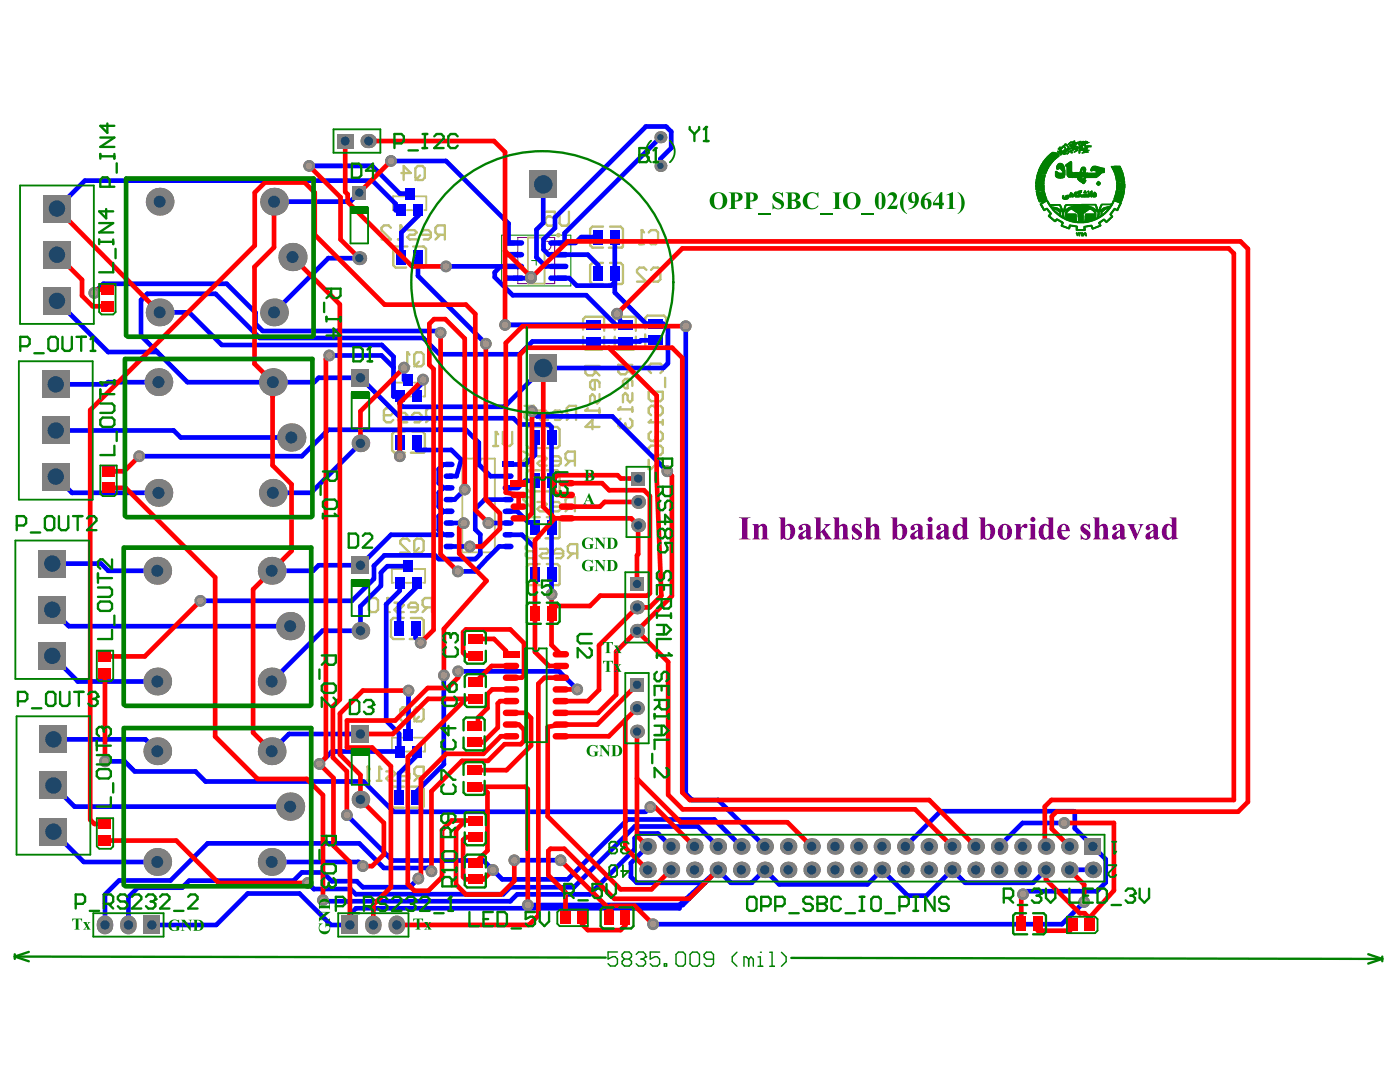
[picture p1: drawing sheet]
<svg xmlns="http://www.w3.org/2000/svg" width="279mm" height="216mm" viewBox="0 0 279 216" stroke-linecap="round" stroke-linejoin="round" font-family="sans-serif">
<path d="M100.1 46.9h13.8v10.2h-13.8zM106.1 52h1.8M107 51.1v1.8" fill="none" stroke="#008000" stroke-width=".2"/>
<g fill="none" stroke="#800080" stroke-width=".2">
<path d="M103.3 47.4h7.4v9.2h-7.4z"/>
<circle cx="109" cy="49" r=".92"/>
</g>
<g fill="#800080">
<path d="M147.5 103.2h2.3l-.2 .1a.46 .46 0 0 0-.5 .7v3a.42 .42 0 0 0 .5 .5l.2 .1h-2.3l.1-.1a.46 .46 0 0 0 .5-.6v-3.3z"/>
<path d="M150.2 104.6h1.2v.4l.5-.4a.91 .91 0 0 1 1 .2 .91 .91 0 0 1 .2 1v1.2a.38 .38 0 0 0 .3 .5v.1h-1.5l.3-.4v-1.6a.44 .44 0 0 0-.2-.6 .44 .44 0 0 0-.6 .4v1.6a.38 .38 0 0 0 .3 .5v.1h-1.5l.3-.3v-2a.37 .37 0 0 0-.3-.6z"/>
<path d="M162.5 103.2h1.3v2.9l.9-.9a.28 .28 0 0 0 .1-.3 .28 .28 0 0 0-.4-.2v-.1h1.4l-1.2 1 1.5 2h-1.6v-.1a.17 .17 0 0 0 .2-.1 .17 .17 0 0 0-.1-.2l-.6-1-.2 .2v.6a.39 .39 0 0 0 .3 .5v.1h-1.6l.3-.4 .1-3.3a.37 .37 0 0 0-.4-.6z"/>
<path d="M166.2 103.2h1.3v1.8l.8-.5a.94 .94 0 0 1 .9 1.3v1.2a.38 .38 0 0 0 .3 .5v.1h-1.5l.3-.4v-1.6a.44 .44 0 0 0-.3-.6 .44 .44 0 0 0-.5 .4v1.6a.38 .38 0 0 0 .3 .5v.1h-1.6l.4-.4v-3.3a.37 .37 0 0 0-.4-.6z"/>
<path d="M170.2 104.8a1.1 1.1 0 0 1 1.3-.1l.3-.2 .1 1.1-.1-.1a.77 .77 0 0 0-1.1-.6v.3l.6 .5a1.07 1.07 0 0 1 .6 1.5 1.07 1.07 0 0 1-1.6 .4l-.2 .1-.1-1.1h.1a.77 .77 0 0 0 1.2 .7v-.4l-.5-.4a1.14 1.14 0 0 1-.6-1.7z"/>
<path d="M172.5 103.2h1.2v1.8l.9-.5a.94 .94 0 0 1 .9 1.3v1.2a.39 .39 0 0 0 .3 .5v.1h-1.5l.2-.4 .1-1.6a.44 .44 0 0 0-.3-.6 .44 .44 0 0 0-.6 .4v1.6a.38 .38 0 0 0 .3 .5v.1h-1.5l.3-.4v-3.3a.37 .37 0 0 0-.3-.6z"/>
<path d="M202.5 104.6h1.2v.7a.86 .86 0 0 1 1.3-.7l.1 .4-.2 .3-.3 .1-.5-.2-.3 .3-.1 1.8 .4 .3h-1.6v-.1a.4 .4 0 0 0 .3-.6v-1.9z"/>
<path d="M215.9 104.8a1.24 1.24 0 0 1 1.3-.1l.3-.2v1.1l-.1-.1a.77 .77 0 0 0-1.1-.6v.3l.6 .5a1.07 1.07 0 0 1 .7 1.5 1.07 1.07 0 0 1-1.7 .4l-.2 .1-.1-1.1h.2a.77 .77 0 0 0 1.1 .7v-.4l-.5-.4a1.13 1.13 0 0 1-.5-1.7z"/>
<path d="M218.1 103.2h1.3v1.8l.8-.5a.94 .94 0 0 1 .9 1.3v1.2a.38 .38 0 0 0 .3 .5v.1h-1.5l.3-.4v-1.6a.44 .44 0 0 0-.2-.6 .44 .44 0 0 0-.6 .4v1.6a.38 .38 0 0 0 .3 .5v.1h-1.6l.4-.4v-3.3a.37 .37 0 0 0-.4-.6z"/>
<path d="M225 104.6h1.6v.1a.37 .37 0 0 0-.3 .3 .37 .37 0 0 0 .2 .4l.5 1.1 .4-1a.45 .45 0 0 0 .2-.4 .45 .45 0 0 0-.3-.4l-.1-.1h1l-.4 .6-1.1 2.5h-.2l-1.1-2.6z"/>
<path d="M155.4 103.2h1.3v1.7a1.24 1.24 0 0 1 1.5-.1 1.24 1.24 0 0 1 .5 1.5 1.39 1.39 0 0 1-.8 1.3 1.39 1.39 0 0 1-1.5-.2l-.6 .3v-4zM156.8 105.1l-.1 2.1a.53 .53 0 0 0 .7 .2 .53 .53 0 0 0 .3-.7v-.7a.84 .84 0 0 0-.5-1.1z"/>
<path d="M159.6 104.9l.5-.3 .6-.1a.99 .99 0 0 1 1.1 1.2v1.5h.4l-.7 .5a.52 .52 0 0 1-.6-.5 1.04 1.04 0 0 1-1.5 .3 1.02 1.02 0 0 1 .9-1.5h.1a.63 .63 0 0 0 .5-.8l-.1-.2a.46 .46 0 0 0-.8 0l.2 .6-.2 .2h-.3a.48 .48 0 0 1-.4-.4 .48 .48 0 0 1 .3-.5zM160.4 106.3l-.2 .4a.38 .38 0 0 0 .2 .4 .38 .38 0 0 0 .5-.1v-1.1z"/>
<path d="M177.8 103.2h1.2l.1 1.7a1.24 1.24 0 0 1 1.5-.1 1.24 1.24 0 0 1 .4 1.5 1.39 1.39 0 0 1-.8 1.3 1.39 1.39 0 0 1-1.4-.2l-.7 .3v-4zM179.1 105.1v2.1a.53 .53 0 0 0 .7 .2 .53 .53 0 0 0 .3-.7v-.7a.84 .84 0 0 0-.5-1.1z"/>
<path d="M181.9 104.9l.5-.3 .7-.1a.99 .99 0 0 1 1 1.2l.1 1.5h.4l-.7 .5a.52 .52 0 0 1-.7-.5 1.04 1.04 0 0 1-1.4 .3 1.02 1.02 0 0 1 .8-1.5h.1a.63 .63 0 0 0 .5-.8v-.2a.46 .46 0 0 0-.8 0l.2 .6-.2 .2h-.4a.48 .48 0 0 1-.3-.4 .48 .48 0 0 1 .2-.5zM182.7 106.3l-.1 .4a.38 .38 0 0 0 .2 .4 .38 .38 0 0 0 .4-.1v-1.1z"/>
<path d="M185.1 103.6a.5 .5 0 0 1 1 0 .5 .5 0 0 1-1 0zM184.8 104.6h1.3v2.4a.36 .36 0 0 0 .3 .5v.1h-1.6v-.1a.37 .37 0 0 0 .4-.5v-1.8a.37 .37 0 0 0-.4-.5z"/>
<path d="M187.1 104.9l.5-.3 .7-.1a.99 .99 0 0 1 1 1.2v1.5h.4l-.6 .5a.52 .52 0 0 1-.7-.5 1.04 1.04 0 0 1-1.4 .3 1.02 1.02 0 0 1 .8-1.5h.1a.63 .63 0 0 0 .5-.8v-.2a.46 .46 0 0 0-.8 0l.2 .6-.3 .2h-.3a.48 .48 0 0 1-.3-.4 .48 .48 0 0 1 .2-.5zM187.9 106.3l-.2 .4a.38 .38 0 0 0 .2 .4 .38 .38 0 0 0 .5-.1v-1.1z"/>
<path d="M191.7 103.2h1.3v3.9l.4 .4-1.3 .2v-.5l-.7 .5a1.15 1.15 0 0 1-1.2-.9l-.1-.8a1.2 1.2 0 0 1 .6-1.3 1.2 1.2 0 0 1 1.4 .2v-1a.38 .38 0 0 0-.4-.5zM191.3 104.9l-.2 .4v.8a.9 .9 0 0 0 .6 1.2l.4-.4v-1.6a.54 .54 0 0 0-.8-.4z"/>
<path d="M195.3 103.2h1.3v1.7a1.24 1.24 0 0 1 1.6-.1 1.24 1.24 0 0 1 .4 1.5 1.39 1.39 0 0 1-.8 1.3 1.39 1.39 0 0 1-1.5-.2l-.6 .3v-4zM196.7 105.1v2.1a.53 .53 0 0 0 .6 .2 .53 .53 0 0 0 .3-.7v-.7a.84 .84 0 0 0-.5-1.1z"/>
<path d="M199.5 105l.3-.2a1.57 1.57 0 0 1 2 .5 1.57 1.57 0 0 1-.3 2l-.2 .2a1.41 1.41 0 0 1-1.5 0 1.41 1.41 0 0 1-.7-1.4zM200.3 104.9l-.2 .6v1.5l.2 .4 .3 .1 .4-.5v-1.8l-.3-.4z"/>
<path d="M205.6 103.6a.5 .5 0 0 1 1 0 .5 .5 0 0 1-1 0zM205.3 104.6h1.3v2.4a.36 .36 0 0 0 .4 .5v.1h-1.7v-.1a.37 .37 0 0 0 .4-.5v-1.8a.37 .37 0 0 0-.4-.5z"/>
<path d="M208.8 103.2h1.4v3.9l.4 .4-1.3 .2v-.5l-.8 .5a1.15 1.15 0 0 1-1.1-.9l-.1-.8a1.2 1.2 0 0 1 .6-1.3 1.2 1.2 0 0 1 1.4 .2v-1a.38 .38 0 0 0-.5-.5zM208.5 104.9l-.2 .4-.1 .8a.9 .9 0 0 0 .7 1.2l.4-.4v-1.6a.54 .54 0 0 0-.8-.4z"/>
<path d="M211.4 105l.1-.1a1.22 1.22 0 0 1 1.4-.2 1.22 1.22 0 0 1 .6 1.3h-1.7a.92 .92 0 0 0 .3 .9 .92 .92 0 0 0 1 .2l.3-.4 .1 .1a1.28 1.28 0 0 1-1.4 .9 1.28 1.28 0 0 1-1.1-1.3l.1-.9zM212.1 104.8l-.3 1h.9v-.3a.48 .48 0 0 0-.1-.6 .48 .48 0 0 0-.5-.1z"/>
<path d="M222.2 104.9l.5-.3 .7-.1a.99 .99 0 0 1 1 1.2v1.5h.4l-.6 .5a.52 .52 0 0 1-.7-.5 1.04 1.04 0 0 1-1.4 .3 1.02 1.02 0 0 1 .8-1.5h.1a.63 .63 0 0 0 .5-.8v-.2a.46 .46 0 0 0-.8 0l.2 .6-.3 .2h-.3a.48 .48 0 0 1-.3-.4 .48 .48 0 0 1 .2-.5zM223 106.3l-.2 .4a.38 .38 0 0 0 .2 .4 .38 .38 0 0 0 .5-.1v-1.1z"/>
<path d="M228.8 104.9l.6-.3 .6-.1a.99 .99 0 0 1 1.1 1.2v1.5h.4l-.7 .5a.52 .52 0 0 1-.6-.5 1.04 1.04 0 0 1-1.5 .3 1.02 1.02 0 0 1 .9-1.5h.1a.63 .63 0 0 0 .5-.8l-.1-.2a.46 .46 0 0 0-.8 0l.2 .6-.2 .2h-.4a.48 .48 0 0 1-.1-.9zM229.7 106.3l-.2 .4a.38 .38 0 0 0 .2 .4 .38 .38 0 0 0 .5-.1v-1.1z"/>
<path d="M233.4 103.2h1.4v3.9l.3 .4-1.2 .2v-.5l-.8 .5a1.15 1.15 0 0 1-1.2-.9v-.8a1.2 1.2 0 0 1 .5-1.3 1.2 1.2 0 0 1 1.5 .2v-1a.38 .38 0 0 0-.5-.5zM233.1 104.9l-.2 .4-.1 .8a.9 .9 0 0 0 .6 1.2l.5-.4v-1.6a.54 .54 0 0 0-.8-.4z"/>
</g>
<g fill="#a6968d">
<circle cx="61.7" cy="33.1" r=".66"/>
<circle cx="65.7" cy="70.9" r=".66"/>
<circle cx="63.8" cy="152.4" r=".66"/>
<circle cx="212.4" cy="164.2" r=".66"/>
<circle cx="92.6" cy="104.4" r=".66"/>
<circle cx="88.6" cy="134.8" r=".66"/>
<circle cx="136.9" cy="65.1" r=".66"/>
<circle cx="69.2" cy="162.6" r=".66"/>
<circle cx="98.4" cy="173.6" r=".66"/>
<circle cx="61.4" cy="176.2" r=".66"/>
<circle cx="123.1" cy="62.6" r=".66"/>
<circle cx="106" cy="55.5" r=".66"/>
<circle cx="64.5" cy="179.6" r=".66"/>
<circle cx="72.4" cy="172.8" r=".66"/>
<circle cx="81.5" cy="137.8" r=".66"/>
<circle cx="78" cy="32.1" r=".66"/>
<circle cx="216.4" cy="180" r=".66"/>
<circle cx="130.3" cy="184.4" r=".66"/>
<circle cx="27.8" cy="91" r=".66"/>
<circle cx="91.4" cy="114" r=".66"/>
<circle cx="87.9" cy="66.4" r=".66"/>
<circle cx="18.8" cy="58.4" r=".66"/>
<circle cx="91.4" cy="134" r=".66"/>
<circle cx="115.2" cy="137.6" r=".66"/>
<circle cx="86.1" cy="173.9" r=".66"/>
<circle cx="110.1" cy="118.6" r=".66"/>
<circle cx="92.7" cy="97.7" r=".66"/>
<circle cx="84" cy="128.3" r=".66"/>
<circle cx="97" cy="68.6" r=".66"/>
<circle cx="93.7" cy="109" r=".66"/>
<circle cx="97.5" cy="104.4" r=".66"/>
<circle cx="40" cy="119.9" r=".66"/>
<circle cx="204.2" cy="178.4" r=".66"/>
<circle cx="100.8" cy="64.8" r=".66"/>
<circle cx="106.2" cy="82.1" r=".66"/>
<circle cx="133.2" cy="94" r=".66"/>
<circle cx="21" cy="151.9" r=".66"/>
<circle cx="129.8" cy="161" r=".66"/>
<circle cx="105.3" cy="180.6" r=".66"/>
<circle cx="111.9" cy="171.7" r=".66"/>
<circle cx="102.6" cy="171.7" r=".66"/>
<circle cx="106" cy="55.3" r=".66"/>
<circle cx="83.5" cy="175.3" r=".66"/>
<circle cx="80.6" cy="73.4" r=".66"/>
<circle cx="79.8" cy="91" r=".66"/>
<circle cx="84.4" cy="75.7" r=".66"/>
<circle cx="89" cy="53.2" r=".66"/>
</g>
<g fill="none" stroke="#c0c073" stroke-width=".47">
<path d="M81.3 49.2h-2.6l-.2 .2v3.5l.5 .5h2.1M82.5 49.2h2.1l.4 .5v3.2l-.4 .5h-2.1M120.3 52.5h-2.1l-.4 .4v3.3l.4 .5h2.1M120.3 45.2h-2.1l-.4 .5v3.3l.4 .4h2.1M121.7 52.5h2.2l.4 .4v3.5l-.2 .3h-2.6M121.7 45.2h2.2l.4 .5v3.5l-.2 .2h-2.6M80.8 73.1h.9M81.3 70.3v2.8M82.7 70.8l.4-.5h1l.4 .5v1.8l-.4 .5h-1l-.4-.5zM83.6 72.2l-.9 .9M116.4 65.8v-2.1l.4-.5h3.5l.3 .2v2.6M116.4 67.2v2.1l.4 .5h3.3l.5-.5v-2.1"/>
<path d="M122.7 65.8v-2.1l.5-.5h3.5l.2 .2v2.6M122.7 67.2v2.1l.5 .5h3.2l.5-.5v-2.1M128.8 66.7v2.6l.2 .2h3.5l.5-.4v-2.1M128.8 65.6v-2.2l.4-.4h3.3l.5 .4v2.2M80.8 86.1h-2.1l-.5 .5v3.3l.5 .4h2.1M82.2 86.1h2.1l.5 .5v3.5l-.2 .2h-2.6M107.7 93.8h-2.1l-.5 .5v3.3l.5 .5h2.1M107.9 85.2h-2.5l-.3 .2v3.5l.5 .5h2.1M109.1 93.8h2.1l.5 .5v3.5l-.2 .3h-2.6M109.1 85.2h2.1l.5 .5v3.2l-.5 .5h-2.1M81.7 107.9l-.4-.4h-1l-.4 .4v.5l1.8 1.9h-1.8M82.7 107.9l.4-.4h1l.4 .4v1.9l-.4 .5h-1l-.4-.5z"/>
<path d="M83.6 109.3l-.9 1M107.7 112.5h-2.1l-.5 .5v3.3l.5 .5h2.1M107.7 103.2h-2.1l-.5 .5v3.2l.5 .5h2.1M109.1 112.5h2.1l.5 .5v3.5l-.2 .3h-2.6M109.1 103.2h2.1l.5 .5v3.5l-.2 .2h-2.6M80.6 123.3h-2.1l-.5 .5v3.2l.5 .5h2.1M82 123.3h2.1l.5 .5v3.5l-.3 .2h-2.5M80.6 157h-2.1l-.5 .4v3.3l.5 .5h2.1M82 157h2.1l.5 .4v3.5l-.3 .3h-2.5"/>
</g>
<g fill="none" stroke="#c0c073" stroke-width=".37">
<path d="M80.7 39.2h-2.3v2.7h.4M82.9 39.2h2.2v2.7h-.4M81.2 41.9h1.1M105.4 47.4h3.3v9.2h-3.3zM80.4 76.4h-2.2v2.7h.4M81 79.1h1.1M82.6 76.4h2.2v2.7h-.3M94.9 91.5h-2.6v18.7h6.5v-18.7h-2.7M80.4 113.5h-2.2v2.8h.4M81 116.3h1.1M82.6 113.5h2.2v2.8h-.3M80.4 147.2h-2.2v2.8h.4"/>
<path d="M81 150h1.1M82.6 147.2h2.2v2.8h-.3"/>
</g>
<circle cx="81.3" cy="70.3" r=".23" fill="#c0c073"/>
<path d="M80.1 34.5h1.9l-1.4-1.4v2.8M82.9 33.6l.5-.5h.9l.5 .5v1.9l-.5 .4h-.9l-.5-.4zM83.8 35l-.9 .9M81.3 70.3l.4 .5M98.5 89h.9M98.9 86.2v2.8M100.4 86.2v2.3l.4 .5h1l.4-.5v-2.3" fill="none" stroke="#c0c073" stroke-width=".47"/>
<circle cx="98.9" cy="86.2" r=".23" fill="#c0c073"/>
<path d="M108.9 42.2h1.8v1.4l-.9-.4h-.5l-.4 .4v1l.4 .4h1l.4-.4M111.7 42.2v2.4l.4 .4h1l.4-.4v-2.4M127.6 48.7h.9M128.1 45.9v2.8M129.5 46.4l.4-.5h1l.4 .5v1.9l-.4 .4h-1l-.4-.4M98.9 86.2l.5 .5" fill="none" stroke="#c0c073" stroke-width=".47"/>
<circle cx="128.1" cy="45.9" r=".23" fill="#c0c073"/>
<path d="M128.1 45.9l.4 .5M81.7 141.6l-.4-.5h-1l-.4 .5v.5M82.7 141.6l.4-.5h1l.4 .5v1.9l-.4 .4h-1l-.4-.4zM83.6 143l-.9 .9" fill="none" stroke="#c0c073" stroke-width=".47"/>
<circle cx="79.9" cy="142.1" r=".23" fill="#c0c073"/>
<path d="M118.7 73v1.4l-.5 .5h-.9l-.5-.5v-1.4h2.8M118.7 75.8v1.9h-.5l-.4-.5v-.9l.4-.5h1l.4 .5v.9M118.7 74l.9 .9M119.6 78.6v1.4l-.4 .5-.5-.5v-.9l-.5-.5-.4 .5v1.4M116.8 81.9h2.8M119.6 81.4v1M79.9 142.1l.4 .4M80.3 142.5h.5M80.3 142.5l-.4 .5v.5l.4 .4h1l.4-.4" fill="none" stroke="#c0c073" stroke-width=".47"/>
<circle cx="116.8" cy="81.9" r=".23" fill="#c0c073"/>
<path d="M129 53.9l-.5-.5h-.9l-.5 .5v.4l1.9 1.9h-1.9M129.9 53.9l.5-.5h.9l.5 .5v1.8l-.5 .5h-.9l-.5-.5M125.3 72.8v1.4l-.5 .5h-.9l-.5-.5v-1.4h2.8M125.3 75.6v1.9h-.5l-.5-.5v-.9l.5-.5h.9l.5 .5v.9M125.3 73.7l.9 1M126.2 78.4v1.4l-.5 .5-.4-.5v-.9l-.5-.5-.5 .5v1.4M117.3 81.4l-.5 .5M119.6 85.2h-2.8l1.4-1.4v1.9M123.4 81.7h2.8M126.2 81.2v.9" fill="none" stroke="#c0c073" stroke-width=".47"/>
<circle cx="123.4" cy="81.7" r=".23" fill="#c0c073"/>
<path d="M123.9 81.2l-.5 .5M123.9 83.6l-.5 .4v1l.5 .4h.4" fill="none" stroke="#c0c073" stroke-width=".47"/>
<circle cx="124.3" cy="85.4" r=".23" fill="#c0c073"/>
<path d="M129.5 78.2h2.8v1.4l-.5 .4h-1.9l-.4-.4zM129.9 74.4l-.4-.4v-1l.4-.4h1.9l.5 .4v1l-.5 .4M132.7 75.4v1.8M124.8 85l-.5 .4M124.8 84.5v.5M125.7 83.6l.5 .4v1l-.5 .4h-.4l-.5-.4M129.5 84.3h2.8M131.8 81l.5 .4v1l-.5 .5h-.5l-.4-.5v-1l-.5-.4h-.5l-.4 .4v1l.4 .5M132.3 83.8v.9" fill="none" stroke="#c0c073" stroke-width=".47"/>
<circle cx="129.5" cy="84.3" r=".23" fill="#c0c073"/>
<path d="M129.9 83.8l-.4 .5M129.9 86.1l-.4 .5v.9l.4 .5h.5" fill="none" stroke="#c0c073" stroke-width=".47"/>
<circle cx="130.4" cy="88" r=".23" fill="#c0c073"/>
<path d="M129.5 89.4l.4-.5h1.9l.5 .5v.9l-.5 .5h-1.9l-.4-.5zM129.5 91.7v1.9h.4l1.9-1.9h.5M130.9 87.5l-.5 .5M130.9 87.1v.4M131.8 86.1l.5 .5v.9l-.5 .5h-.5l-.4-.5M75.2 155.8h.9M75.7 153v2.8M77.1 153.9h1.4l.5 .5-.5 .5h-.9l-.5 .4 .5 .5h1.4M81.8 154.9h-1.9v-.5l.5-.5h.9l.5 .5v.9l-.5 .5h-.9M83.6 154.9l-.9 .9M84.6 154.9h-1.4l-.5-.5v-.9l.5-.5h1.4v2.8" fill="none" stroke="#c0c073" stroke-width=".47"/>
<circle cx="75.7" cy="153" r=".23" fill="#c0c073"/>
<path d="M72.9 155.8h.9M73.3 153v2.8M75.7 153l.4 .5" fill="none" stroke="#c0c073" stroke-width=".47"/>
<circle cx="73.3" cy="153" r=".23" fill="#c0c073"/>
<g fill="none" stroke="#c0c073" stroke-width=".47">
<path d="M104.4 92l.5-.5h1.4v.9l-.5 .5h-.9l-.5-.5zM104.4 90.1l1 .5 .9 .9M104.7 81h1.8v1.4l-.9-.5h-.5l-.4 .5v.9l.4 .5h1l.4-.5M106.3 99.2h-1.9v.5l1.9 1.9v.4M107.3 91h1.4l.4 .5-.4 .5h-1l-.4 .4 .4 .5h1.4M107.5 81.9h1.4l.5 .5-.5 .5h-.9l-.5 .4 .5 .5h1.4M111.9 92h-1.8v-.5l.4-.5h1l.4 .5v.9l-.4 .5h-1M112.2 82.9h-1.9v-.5l.5-.5h.9l.5 .5v.9l-.5 .5h-.9M113.8 92l-.9 .9M114 82.9l-.9 .9M114.7 92h-1.4l-.4-.5v-.9l.4-.5h1.4v2.8M115 82.9h-1.4l-.5-.5v-.9l.5-.5h1.4v2.8"/>
<path d="M77.3 119.3v2.8M105.4 110l-.5-.5v-.5l.5-.4h.9l.5 .4v.5l-.5 .5M105.4 110l-.5 .4v.5l.5 .5h.9l.5-.5v-.5l-.5-.4M105.4 110h.9M107.3 100.2h1.4l.4 .4-.4 .5h-1l-.4 .5 .4 .4h1.4M107.7 109.5h1.4l.5 .5-.5 .4h-.9l-.5 .5 .5 .5h1.4M111.9 101.1h-1.8v-.5l.4-.4h1l.4 .4v1l-.4 .4h-1M112.4 110.4h-1.9v-.4l.5-.5h.9l.5 .5v.9l-.5 .5h-.9M113.8 101.1l-.9 .9M114.3 110.4l-1 1M114.7 101.1h-1.4l-.4-.5v-.9l.4-.5h1.4v2.8M115.2 110.4h-1.4l-.5-.4v-1l.5-.4h1.4v2.8"/>
<path d="M76.8 122.1h1M78.7 120.3h1.4l.5 .4-.5 .5h-.9l-.5 .5 .5 .4h1.4M83.4 121.2h-1.9v-.5l.5-.4h.9l.5 .4v1l-.5 .4h-.9M85.3 121.2l-1 .9M86.2 121.2h-1.4l-.5-.5v-.9l.5-.5h1.4v2.8M73.3 153l.5 .5"/>
</g>
<circle cx="77.3" cy="119.3" r=".23" fill="#c0c073"/>
<path d="M79.4 47.8h1M79.9 45v2.8M81.3 45.9h1.4l.5 .5-.5 .4h-.9l-.5 .5 .5 .5h1.4M86 46.8h-1.9v-.4l.5-.5h.9l.5 .5v.9l-.5 .5h-.9M87.8 46.8l-.9 1M88.8 46.8h-1.4l-.5-.4v-1l.5-.4h1.4v2.8M74 119.3h1l.4 .5v1.9l-.4 .4h-1l-.4-.4v-1.9zM77.3 119.3l.5 .5" fill="none" stroke="#c0c073" stroke-width=".47"/>
<circle cx="79.9" cy="45" r=".23" fill="#c0c073"/>
<path d="M78 45.4l-.4-.4h-1l-.5 .4v.5l1.9 1.9h-1.9M79.9 45l.5 .4M76.6 82.9h1.4l.5-.5v-.5l-.5-.4h-.9l-.5 .4v1.9l.5 .5h.9l.5-.5M79.4 82.4h1.4l.5 .5-.5 .4h-.9l-.5 .5 .5 .5h1.4M84.1 83.3h-1.9v-.4l.5-.5h.9l.5 .5v.9l-.5 .5h-.9M86 83.3l-1 1M86.9 83.3h-1.4l-.5-.4v-1l.5-.4h1.4v2.8" fill="none" stroke="#c0c073" stroke-width=".47"/>
<circle cx="111.4" cy="46.9" r=".23" fill="none" stroke="#c0c073" stroke-width=".46"/>
<path d="M94.9 91.5a.58 .58 0 0 0 .6 .6 .58 .58 0 0 0 .6-.6" fill="none" stroke="#c0c073" stroke-width=".37"/>
<g fill="none" stroke="#00f" stroke-width=".94">
<path d="M61.7 33.1h12.6l5.5 5.5h2M71.7 38.4l-1.8 1.8h-15.2M78 32.1h11l12.5 12.5v3.9h1.1M108.4 36.8v7.7l-1.3 1.3v5.5l1.8 1.9h2.5M131.8 33.1v-1.4l2.2-2.2v-3.2l-1.1-1.1h-4l-18.1 18.2v2.1l-2.3 2.3v2l1 1h7.8l2.1 2.1v1.7M131.8 27.4l-19.1 19.1v2M11.4 41.6l5.5-5.6h57.4l4.7 4.7v1.2h1M18.8 58.4l1.8-1.8h24.6l5.8 5.8v2.2l1.4 1.4h35.2l.3 .4M71.7 51.5h-6.2l-10.8 10.8M83.4 51.3v3.8l13.6 13.5M83.5 41.9v1.1l-3.4 3.4v4.9M89 53.2h13.6"/>
<path d="M99.9 53.2l-1.2 1.1v1l3.6 3.6h14.7l5.9 5.9h1.9M102.6 55.5h3.4M106 55.3l-.2 .2M111.4 55.5h2.2l1.5 1.5h6.9l.7-.7M119.4 47.3h-3.4l-1.2 1.2h-3.4M122.7 47.3v11.1l6.2 6.2h3.4l1 1v6.9l-.9 .9h-24l-7.7 7.8h-20.3l-.6-.6v-1.5h-1.3v-7.9l-2.3-2.4h-31.9l-6.5-6.5h-5.9M11.4 60l10.2 10.2h9.8M31.4 70.2l6 6.1h25.3l.9-.9h8.3l8.1 8.1h22.5l1.2 1.2h5.9l.5 .5v33.4M31.6 76.3h-10l-.5 .4h-10M65.7 70.9h10.4l2.4 2.4M80.6 73.4v2.4h.9M84.4 75.7v.6l-1.1 1.2v1.6"/>
<path d="M100.8 64.8h17.7M123.1 62.6l1.1 2.2M130.9 67.9h-3l-.2 .2h-21.5l-2.5 2.6h-16l-3.2-3.3h-32.7l-8.8-8.8h-13.6l-1.2 1.2v7.2l3.2 3.2M136.9 65.1v93.3l1.2 1.2h5.3l9.2 9.3M11.1 85.9h23.6l1.4 1.4h22M11.1 95.1l3.3 3.2h17.2M27.8 91h32.4l5.3-5.2h27.5l2.6 2.5v4.4l2.3 2.3h3.5M71.9 88.5l-9.9 9.8h-7.5M79.9 88.2l-.1 2.8M83.2 88.2v1.6h6.9l1.9 1.9-.9 3.3h-1.5M88.5 97.4h1.1M88.5 97.4l-.9 .9v2.8l.9 .9"/>
<path d="M89.6 92.7h-1.1l-.9 .9v2.8l.9 1M92.7 97.7l-2 2h-1.1M101.4 99.7h-4.7l-1.8 1.9v4.1l1 1v3.9l-1 1h-7.3l-.8-.8h-10.1l-2.1 2.1v2.6l-4.4 4.4h-30.2M106.2 82.1l1 1h15l11 10.9M106.8 95.9h-2l-1.4 1.5h-2M106.8 87.3v3.5l-1.9 1.9h-3.5M10.4 112.5h9.8l1.4 1.4h9.8M79.8 116.3v1.6l-2.7 2.7v23.2l2.6 2.6v3.4h.1v.2h-13.6l-2.4 2.4M81.5 113h-4.2l-1.3 1.3v2.6l-4.1 4.1v4.9h-7.6l-10.1 10.1M83.3 116.3v.7l-3.7 3.7v4.7M88.5 102h1.1M88.5 102l-.9 1v2.8l.9 .9"/>
<path d="M89.6 106.7h-11.6l-6.1 6.1h-8.3l-1.1 1.1h-8.3M89.6 109h4.1M89.6 104.4h3M97.5 104.4h3.9M101.4 106.7h2.8l2.6 2.6v5.4M101.4 102h1.8l2.2 2.2h1.4v1.1M101.4 109h-1.8l-4.7 5h-3.5M10.4 130.9l5.1 5.1h15.9M10.4 121.7l3.3 3.2h44.2M81.5 137.8v8.8M82.9 125.4v1.9l1.1 1M88.6 134.8v17.7l-5.7 5.6v1"/>
<path d="M91.4 134h20.2l3.6 3.6M10.7 147.5h18.3l2.4 2.4M10.7 156.7l4.2 4.2h43M21 151.9h3.9l2 2h12.1l2 2h31.5l6.1 6.1h50.3l.9-1M71.9 146.5h-14.2l-3.5 3.4M83.3 150v.7l-3.7 3.6v4.8M10.7 165.9l6 6.1h14.7M54.2 172h17.4l.8 .8M69.2 162.6l9.1 9.1h18.2l3.7 3.8h13.1l12-12h17.3l5.3 5.4M83.5 175.3l-1.7 1.7h-9.4l-1.2-1.2h-5l-1.7-1.7h-4.3l-1.6 1.6h-20.9l-1.4 1.4h-8.8l-1.9 1.9v5.6M86.1 173.9l-.6-.7h-8.9l-4.9-4.9h-30.3l-7.4 7.4h-10.2l-2.8 2.8v6.1M102.6 171.7h9.3"/>
<path d="M129.2 168.9l-3.3 3.3v2.8l1.2 1.1h13.6M133.9 168.9l-2.6-2.6h-3.7l-.9 1v2.2l-9 9h-14.5l-1.4 1.3h-37.1l-.2-.2M143.3 173.6l2.5 2.5h4.2l2.6-2.5 2.9 2.9h17.6l2.9-2.9 5.1 5.1h3.8l5.1-5.1 2.6 2.5h13.6l2.5-2.5M143.3 168.9l-4-4h-12.6l-12.2 12.1h-12.7l-1.4 1.4h-29.4l-1-1h-7.4l-1.2-1.2M143.3 173.6l-7.7 7v.6h-64.6l-1.2 1.3v2.1h-3.8l-6.2-6.3h-10.4l-6.2 6.3h-12.9M143.3 173.6l-7.1 7h-30.9M180.7 168.9l7-7h26.6l.2 .2v3.2l6.2 6.2v4.6l-1.8 1.7h-14.2l-.5 .6M212.4 164.2h-8.3l-4.7 4.7M213.4 173.6h4.7M216.4 180l-4.5 4.4h-81.6"/>
</g>
<circle cx="61.7" cy="33.1" r="1.17" fill="#808080"/>
<circle cx="61.7" cy="33.1" r=".66" fill="#a6968d"/>
<circle cx="65.7" cy="70.9" r="1.17" fill="#808080"/>
<circle cx="65.7" cy="70.9" r=".66" fill="#a6968d"/>
<circle cx="63.8" cy="152.4" r="1.17" fill="#808080"/>
<circle cx="63.8" cy="152.4" r=".66" fill="#a6968d"/>
<circle cx="212.4" cy="164.2" r="1.17" fill="#808080"/>
<circle cx="212.4" cy="164.2" r=".66" fill="#a6968d"/>
<circle cx="92.6" cy="104.4" r="1.17" fill="#808080"/>
<circle cx="92.6" cy="104.4" r=".66" fill="#a6968d"/>
<circle cx="88.6" cy="134.8" r="1.17" fill="#808080"/>
<circle cx="88.6" cy="134.8" r=".66" fill="#a6968d"/>
<circle cx="136.9" cy="65.1" r="1.17" fill="#808080"/>
<circle cx="136.9" cy="65.1" r=".66" fill="#a6968d"/>
<circle cx="69.2" cy="162.6" r="1.17" fill="#808080"/>
<circle cx="69.2" cy="162.6" r=".66" fill="#a6968d"/>
<circle cx="98.4" cy="173.6" r="1.17" fill="#808080"/>
<circle cx="98.4" cy="173.6" r=".66" fill="#a6968d"/>
<circle cx="61.4" cy="176.2" r="1.17" fill="#808080"/>
<circle cx="61.4" cy="176.2" r=".66" fill="#a6968d"/>
<circle cx="123.1" cy="62.6" r="1.17" fill="#808080"/>
<circle cx="123.1" cy="62.6" r=".66" fill="#a6968d"/>
<circle cx="106" cy="55.5" r="1.17" fill="#808080"/>
<circle cx="106" cy="55.5" r=".66" fill="#a6968d"/>
<circle cx="64.5" cy="179.6" r="1.17" fill="#808080"/>
<circle cx="64.5" cy="179.6" r=".66" fill="#a6968d"/>
<circle cx="72.4" cy="172.8" r="1.17" fill="#808080"/>
<circle cx="72.4" cy="172.8" r=".66" fill="#a6968d"/>
<circle cx="81.5" cy="137.8" r="1.17" fill="#808080"/>
<circle cx="81.5" cy="137.8" r=".66" fill="#a6968d"/>
<circle cx="78" cy="32.1" r="1.17" fill="#808080"/>
<circle cx="78" cy="32.1" r=".66" fill="#a6968d"/>
<circle cx="216.4" cy="180" r="1.17" fill="#808080"/>
<circle cx="216.4" cy="180" r=".66" fill="#a6968d"/>
<circle cx="130.3" cy="184.4" r="1.17" fill="#808080"/>
<circle cx="130.3" cy="184.4" r=".66" fill="#a6968d"/>
<circle cx="27.8" cy="91" r="1.17" fill="#808080"/>
<circle cx="27.8" cy="91" r=".66" fill="#a6968d"/>
<circle cx="91.4" cy="114" r="1.17" fill="#808080"/>
<circle cx="91.4" cy="114" r=".66" fill="#a6968d"/>
<circle cx="87.9" cy="66.4" r="1.17" fill="#808080"/>
<circle cx="87.9" cy="66.4" r=".66" fill="#a6968d"/>
<circle cx="18.8" cy="58.4" r="1.17" fill="#808080"/>
<circle cx="18.8" cy="58.4" r=".66" fill="#a6968d"/>
<circle cx="91.4" cy="134" r="1.17" fill="#808080"/>
<circle cx="91.4" cy="134" r=".66" fill="#a6968d"/>
<circle cx="115.2" cy="137.6" r="1.17" fill="#808080"/>
<circle cx="115.2" cy="137.6" r=".66" fill="#a6968d"/>
<circle cx="86.1" cy="173.9" r="1.17" fill="#808080"/>
<circle cx="86.1" cy="173.9" r=".66" fill="#a6968d"/>
<circle cx="110.1" cy="118.6" r="1.17" fill="#808080"/>
<circle cx="110.1" cy="118.6" r=".66" fill="#a6968d"/>
<circle cx="92.7" cy="97.7" r="1.17" fill="#808080"/>
<circle cx="92.7" cy="97.7" r=".66" fill="#a6968d"/>
<circle cx="84" cy="128.3" r="1.17" fill="#808080"/>
<circle cx="84" cy="128.3" r=".66" fill="#a6968d"/>
<circle cx="97" cy="68.6" r="1.17" fill="#808080"/>
<circle cx="97" cy="68.6" r=".66" fill="#a6968d"/>
<circle cx="93.7" cy="109" r="1.17" fill="#808080"/>
<circle cx="93.7" cy="109" r=".66" fill="#a6968d"/>
<circle cx="97.5" cy="104.4" r="1.17" fill="#808080"/>
<circle cx="97.5" cy="104.4" r=".66" fill="#a6968d"/>
<circle cx="40" cy="119.9" r="1.17" fill="#808080"/>
<circle cx="40" cy="119.9" r=".66" fill="#a6968d"/>
<circle cx="204.2" cy="178.4" r="1.17" fill="#808080"/>
<circle cx="204.2" cy="178.4" r=".66" fill="#a6968d"/>
<circle cx="100.8" cy="64.8" r="1.17" fill="#808080"/>
<circle cx="100.8" cy="64.8" r=".66" fill="#a6968d"/>
<circle cx="106.2" cy="82.1" r="1.17" fill="#808080"/>
<circle cx="106.2" cy="82.1" r=".66" fill="#a6968d"/>
<circle cx="133.2" cy="94" r="1.17" fill="#808080"/>
<circle cx="133.2" cy="94" r=".66" fill="#a6968d"/>
<circle cx="21" cy="151.9" r="1.17" fill="#808080"/>
<circle cx="21" cy="151.9" r=".66" fill="#a6968d"/>
<circle cx="129.8" cy="161" r="1.17" fill="#808080"/>
<circle cx="129.8" cy="161" r=".66" fill="#a6968d"/>
<circle cx="105.3" cy="180.6" r="1.17" fill="#808080"/>
<circle cx="105.3" cy="180.6" r=".66" fill="#a6968d"/>
<circle cx="111.9" cy="171.7" r="1.17" fill="#808080"/>
<circle cx="111.9" cy="171.7" r=".66" fill="#a6968d"/>
<circle cx="102.6" cy="171.7" r="1.17" fill="#808080"/>
<circle cx="102.6" cy="171.7" r=".66" fill="#a6968d"/>
<circle cx="106" cy="55.3" r="1.17" fill="#808080"/>
<circle cx="106" cy="55.3" r=".66" fill="#a6968d"/>
<circle cx="83.5" cy="175.3" r="1.17" fill="#808080"/>
<circle cx="83.5" cy="175.3" r=".66" fill="#a6968d"/>
<circle cx="80.6" cy="73.4" r="1.17" fill="#808080"/>
<circle cx="80.6" cy="73.4" r=".66" fill="#a6968d"/>
<circle cx="79.8" cy="91" r="1.17" fill="#808080"/>
<circle cx="79.8" cy="91" r=".66" fill="#a6968d"/>
<circle cx="84.4" cy="75.7" r="1.17" fill="#808080"/>
<circle cx="84.4" cy="75.7" r=".66" fill="#a6968d"/>
<circle cx="89" cy="53.2" r="1.17" fill="#808080"/>
<circle cx="89" cy="53.2" r=".66" fill="#a6968d"/>
<path d="M25.6 184.3v.5" fill="none" stroke="#808080" stroke-width="3.3"/>
<circle cx="25.6" cy="184.6" r=".94" fill="#1f4769"/>
<path d="M70.3 37.1h2.8v2.7h-2.8z" fill-rule="evenodd" fill="#808080"/>
<circle cx="71.7" cy="38.4" r=".83" fill="#1f4769"/>
<circle cx="131.8" cy="27.4" r="1.2" fill="#808080"/>
<circle cx="131.8" cy="27.4" r=".64" fill="#1f4769"/>
<path d="M7.9 163.2h5.5v5.5h-5.5z" fill-rule="evenodd" fill="#808080"/>
<circle cx="10.7" cy="165.9" r="1.64" fill="#1f4769"/>
<path d="M7.9 144.8h5.5v5.5h-5.5z" fill-rule="evenodd" fill="#808080"/>
<circle cx="10.7" cy="147.5" r="1.64" fill="#1f4769"/>
<path d="M7.7 118.9h5.5v5.5h-5.5z" fill-rule="evenodd" fill="#808080"/>
<circle cx="10.4" cy="121.7" r="1.64" fill="#1f4769"/>
<path d="M8.4 92.3h5.5v5.6h-5.5z" fill-rule="evenodd" fill="#808080"/>
<circle cx="11.1" cy="95.1" r="1.64" fill="#1f4769"/>
<path d="M8.4 73.9h5.5v5.6h-5.5z" fill-rule="evenodd" fill="#808080"/>
<circle cx="11.1" cy="76.7" r="1.64" fill="#1f4769"/>
<path d="M8.6 57.3h5.5v5.5h-5.5z" fill-rule="evenodd" fill="#808080"/>
<circle cx="11.4" cy="60" r="1.64" fill="#1f4769"/>
<path d="M8.6 38.9h5.5v5.5h-5.5z" fill-rule="evenodd" fill="#808080"/>
<circle cx="11.4" cy="41.6" r="1.64" fill="#1f4769"/>
<path d="M21 184.3v.5" fill="none" stroke="#808080" stroke-width="3.3"/>
<circle cx="21" cy="184.6" r=".94" fill="#1f4769"/>
<path d="M28.7 182.7h3.2v3.7h-3.2z" fill-rule="evenodd" fill="#808080"/>
<circle cx="30.3" cy="184.6" r=".94" fill="#1f4769"/>
<circle cx="54.2" cy="149.9" r="2.77" fill="#808080"/>
<circle cx="54.2" cy="149.9" r="1.2" fill="#1f4769"/>
<circle cx="54.2" cy="136" r="2.77" fill="#808080"/>
<circle cx="54.2" cy="136" r="1.2" fill="#1f4769"/>
<circle cx="57.9" cy="124.9" r="2.81" fill="#808080"/>
<circle cx="57.9" cy="124.9" r="1.2" fill="#1f4769"/>
<circle cx="58.1" cy="87.3" r="2.81" fill="#808080"/>
<circle cx="58.1" cy="87.3" r="1.2" fill="#1f4769"/>
<circle cx="54.5" cy="76.3" r="2.77" fill="#808080"/>
<circle cx="54.5" cy="76.3" r="1.2" fill="#1f4769"/>
<circle cx="54.7" cy="62.3" r="2.77" fill="#808080"/>
<circle cx="54.7" cy="62.3" r="1.2" fill="#1f4769"/>
<path d="M74.5 184.3v.5" fill="none" stroke="#808080" stroke-width="3.3"/>
<circle cx="74.5" cy="184.6" r=".94" fill="#1f4769"/>
<path d="M68.2 182.7h3.3v3.7h-3.3z" fill-rule="evenodd" fill="#808080"/>
<circle cx="69.8" cy="184.6" r=".94" fill="#1f4769"/>
<path d="M70.2 144.7h3.5v3.5h-3.5z" fill-rule="evenodd" fill="#808080"/>
<circle cx="71.9" cy="146.5" r=".94" fill="#1f4769"/>
<circle cx="71.9" cy="125.9" r="1.76" fill="#808080"/>
<circle cx="71.9" cy="125.9" r=".94" fill="#1f4769"/>
<circle cx="71.9" cy="88.5" r="1.76" fill="#808080"/>
<circle cx="71.9" cy="88.5" r=".94" fill="#1f4769"/>
<path d="M70.2 73.6h3.5v3.5h-3.5z" fill-rule="evenodd" fill="#808080"/>
<circle cx="71.9" cy="75.4" r=".94" fill="#1f4769"/>
<circle cx="71.7" cy="51.5" r="1.38" fill="#808080"/>
<circle cx="71.7" cy="51.5" r=".83" fill="#1f4769"/>
<path d="M67.3 26.7h3.2v2.8h-3.2z" fill-rule="evenodd" fill="#808080"/>
<circle cx="68.9" cy="28.1" r=".89" fill="#1f4769"/>
<path d="M73.3 28.1h.5" fill="none" stroke="#808080" stroke-width="2.8"/>
<circle cx="73.6" cy="28.1" r=".89" fill="#1f4769"/>
<circle cx="129.2" cy="168.9" r="1.64" fill="#808080"/>
<circle cx="129.2" cy="168.9" r=".94" fill="#1f4769"/>
<circle cx="133.9" cy="168.9" r="1.64" fill="#808080"/>
<circle cx="133.9" cy="168.9" r=".94" fill="#1f4769"/>
<circle cx="127.1" cy="146" r="1.38" fill="#808080"/>
<circle cx="127.1" cy="146" r=".83" fill="#1f4769"/>
<path d="M125.7 135.2h2.8v2.8h-2.8z" fill-rule="evenodd" fill="#808080"/>
<circle cx="127.1" cy="136.6" r=".83" fill="#1f4769"/>
<circle cx="127.1" cy="141.3" r="1.38" fill="#808080"/>
<circle cx="127.1" cy="141.3" r=".83" fill="#1f4769"/>
<path d="M125.7 115.1h2.8v2.8h-2.8z" fill-rule="evenodd" fill="#808080"/>
<circle cx="127.1" cy="116.5" r=".83" fill="#1f4769"/>
<circle cx="127.1" cy="121.2" r="1.38" fill="#808080"/>
<circle cx="127.1" cy="121.2" r=".83" fill="#1f4769"/>
<circle cx="127.1" cy="125.9" r="1.38" fill="#808080"/>
<circle cx="127.1" cy="125.9" r=".83" fill="#1f4769"/>
<circle cx="127.4" cy="100.2" r="1.38" fill="#808080"/>
<circle cx="127.4" cy="100.2" r=".83" fill="#1f4769"/>
<circle cx="127.4" cy="104.8" r="1.38" fill="#808080"/>
<circle cx="127.4" cy="104.8" r=".83" fill="#1f4769"/>
<path d="M126 94.1h2.7v2.8h-2.7z" fill-rule="evenodd" fill="#808080"/>
<circle cx="127.4" cy="95.5" r=".83" fill="#1f4769"/>
<circle cx="131.8" cy="33.1" r="1.2" fill="#808080"/>
<circle cx="131.8" cy="33.1" r=".64" fill="#1f4769"/>
<circle cx="143.3" cy="168.9" r="1.64" fill="#808080"/>
<circle cx="143.3" cy="168.9" r=".94" fill="#1f4769"/>
<circle cx="147.9" cy="168.9" r="1.64" fill="#808080"/>
<circle cx="147.9" cy="168.9" r=".94" fill="#1f4769"/>
<circle cx="157.3" cy="168.9" r="1.64" fill="#808080"/>
<circle cx="157.3" cy="168.9" r=".94" fill="#1f4769"/>
<circle cx="162" cy="168.9" r="1.64" fill="#808080"/>
<circle cx="162" cy="168.9" r=".94" fill="#1f4769"/>
<circle cx="171.3" cy="168.9" r="1.64" fill="#808080"/>
<circle cx="171.3" cy="168.9" r=".94" fill="#1f4769"/>
<circle cx="176" cy="168.9" r="1.64" fill="#808080"/>
<circle cx="176" cy="168.9" r=".94" fill="#1f4769"/>
<circle cx="180.7" cy="168.9" r="1.64" fill="#808080"/>
<circle cx="180.7" cy="168.9" r=".94" fill="#1f4769"/>
<circle cx="185.4" cy="168.9" r="1.64" fill="#808080"/>
<circle cx="185.4" cy="168.9" r=".94" fill="#1f4769"/>
<circle cx="190" cy="168.9" r="1.64" fill="#808080"/>
<circle cx="190" cy="168.9" r=".94" fill="#1f4769"/>
<circle cx="194.7" cy="168.9" r="1.64" fill="#808080"/>
<circle cx="194.7" cy="168.9" r=".94" fill="#1f4769"/>
<circle cx="204.1" cy="168.9" r="1.64" fill="#808080"/>
<circle cx="204.1" cy="168.9" r=".94" fill="#1f4769"/>
<circle cx="208.7" cy="168.9" r="1.64" fill="#808080"/>
<circle cx="208.7" cy="168.9" r=".94" fill="#1f4769"/>
<path d="M216.5 167.3h3.2v3.2h-3.2z" fill-rule="evenodd" fill="#808080"/>
<circle cx="218.1" cy="168.9" r=".94" fill="#1f4769"/>
<path d="M7.9 154h5.5v5.5h-5.5z" fill-rule="evenodd" fill="#808080"/>
<circle cx="10.7" cy="156.7" r="1.64" fill="#1f4769"/>
<path d="M7.7 128.1h5.5v5.5h-5.5z" fill-rule="evenodd" fill="#808080"/>
<circle cx="10.4" cy="130.9" r="1.64" fill="#1f4769"/>
<path d="M7.7 109.7h5.5v5.5h-5.5z" fill-rule="evenodd" fill="#808080"/>
<circle cx="10.4" cy="112.5" r="1.64" fill="#1f4769"/>
<path d="M8.6 48.1h5.5v5.5h-5.5z" fill-rule="evenodd" fill="#808080"/>
<circle cx="11.4" cy="50.8" r="1.64" fill="#1f4769"/>
<path d="M8.4 83.1h5.5v5.6h-5.5z" fill-rule="evenodd" fill="#808080"/>
<circle cx="11.1" cy="85.9" r="1.64" fill="#1f4769"/>
<circle cx="54.2" cy="172" r="2.77" fill="#808080"/>
<circle cx="54.2" cy="172" r="1.2" fill="#1f4769"/>
<circle cx="57.9" cy="160.9" r="2.81" fill="#808080"/>
<circle cx="57.9" cy="160.9" r="1.2" fill="#1f4769"/>
<circle cx="54.2" cy="113.9" r="2.77" fill="#808080"/>
<circle cx="54.2" cy="113.9" r="1.2" fill="#1f4769"/>
<circle cx="58.4" cy="51.3" r="2.81" fill="#808080"/>
<circle cx="58.4" cy="51.3" r="1.2" fill="#1f4769"/>
<circle cx="54.5" cy="98.3" r="2.77" fill="#808080"/>
<circle cx="54.5" cy="98.3" r="1.2" fill="#1f4769"/>
<circle cx="54.7" cy="40.2" r="2.77" fill="#808080"/>
<circle cx="54.7" cy="40.2" r="1.2" fill="#1f4769"/>
<path d="M70.2 111h3.5v3.5h-3.5z" fill-rule="evenodd" fill="#808080"/>
<circle cx="71.9" cy="112.8" r=".94" fill="#1f4769"/>
<circle cx="71.9" cy="159.5" r="1.76" fill="#808080"/>
<circle cx="71.9" cy="159.5" r=".94" fill="#1f4769"/>
<circle cx="129.2" cy="173.6" r="1.64" fill="#808080"/>
<circle cx="129.2" cy="173.6" r=".94" fill="#1f4769"/>
<circle cx="133.9" cy="173.6" r="1.64" fill="#808080"/>
<circle cx="133.9" cy="173.6" r=".94" fill="#1f4769"/>
<circle cx="143.3" cy="173.6" r="1.64" fill="#808080"/>
<circle cx="143.3" cy="173.6" r=".94" fill="#1f4769"/>
<circle cx="147.9" cy="173.6" r="1.64" fill="#808080"/>
<circle cx="147.9" cy="173.6" r=".94" fill="#1f4769"/>
<circle cx="157.3" cy="173.6" r="1.64" fill="#808080"/>
<circle cx="157.3" cy="173.6" r=".94" fill="#1f4769"/>
<circle cx="162" cy="173.6" r="1.64" fill="#808080"/>
<circle cx="162" cy="173.6" r=".94" fill="#1f4769"/>
<circle cx="171.3" cy="173.6" r="1.64" fill="#808080"/>
<circle cx="171.3" cy="173.6" r=".94" fill="#1f4769"/>
<circle cx="176" cy="173.6" r="1.64" fill="#808080"/>
<circle cx="176" cy="173.6" r=".94" fill="#1f4769"/>
<circle cx="180.7" cy="173.6" r="1.64" fill="#808080"/>
<circle cx="180.7" cy="173.6" r=".94" fill="#1f4769"/>
<circle cx="185.4" cy="173.6" r="1.64" fill="#808080"/>
<circle cx="185.4" cy="173.6" r=".94" fill="#1f4769"/>
<circle cx="190" cy="173.6" r="1.64" fill="#808080"/>
<circle cx="190" cy="173.6" r=".94" fill="#1f4769"/>
<circle cx="194.7" cy="173.6" r="1.64" fill="#808080"/>
<circle cx="194.7" cy="173.6" r=".94" fill="#1f4769"/>
<circle cx="204.1" cy="173.6" r="1.64" fill="#808080"/>
<circle cx="204.1" cy="173.6" r=".94" fill="#1f4769"/>
<circle cx="208.7" cy="173.6" r="1.64" fill="#808080"/>
<circle cx="208.7" cy="173.6" r=".94" fill="#1f4769"/>
<circle cx="218.1" cy="173.6" r="1.64" fill="#808080"/>
<circle cx="218.1" cy="173.6" r=".94" fill="#1f4769"/>
<path d="M79.2 184.3v.5" fill="none" stroke="#808080" stroke-width="3.3"/>
<circle cx="79.2" cy="184.6" r=".94" fill="#1f4769"/>
<circle cx="31.4" cy="149.9" r="2.77" fill="#808080"/>
<circle cx="31.4" cy="149.9" r="1.2" fill="#1f4769"/>
<circle cx="31.4" cy="136" r="2.77" fill="#808080"/>
<circle cx="31.4" cy="136" r="1.2" fill="#1f4769"/>
<circle cx="31.6" cy="76.3" r="2.77" fill="#808080"/>
<circle cx="31.6" cy="76.3" r="1.2" fill="#1f4769"/>
<circle cx="31.9" cy="62.3" r="2.77" fill="#808080"/>
<circle cx="31.9" cy="62.3" r="1.2" fill="#1f4769"/>
<circle cx="138.6" cy="168.9" r="1.64" fill="#808080"/>
<circle cx="138.6" cy="168.9" r=".94" fill="#1f4769"/>
<path d="M105.7 70.7h5.5v5.5h-5.5z" fill-rule="evenodd" fill="#808080"/>
<circle cx="108.4" cy="73.4" r="1.84" fill="#1f4769"/>
<circle cx="152.6" cy="168.9" r="1.64" fill="#808080"/>
<circle cx="152.6" cy="168.9" r=".94" fill="#1f4769"/>
<circle cx="166.6" cy="168.9" r="1.64" fill="#808080"/>
<circle cx="166.6" cy="168.9" r=".94" fill="#1f4769"/>
<circle cx="199.4" cy="168.9" r="1.64" fill="#808080"/>
<circle cx="199.4" cy="168.9" r=".94" fill="#1f4769"/>
<circle cx="213.4" cy="168.9" r="1.64" fill="#808080"/>
<circle cx="213.4" cy="168.9" r=".94" fill="#1f4769"/>
<circle cx="31.4" cy="172" r="2.77" fill="#808080"/>
<circle cx="31.4" cy="172" r="1.2" fill="#1f4769"/>
<circle cx="31.4" cy="113.9" r="2.77" fill="#808080"/>
<circle cx="31.4" cy="113.9" r="1.2" fill="#1f4769"/>
<circle cx="31.6" cy="98.3" r="2.77" fill="#808080"/>
<circle cx="31.6" cy="98.3" r="1.2" fill="#1f4769"/>
<circle cx="31.9" cy="40.2" r="2.77" fill="#808080"/>
<circle cx="31.9" cy="40.2" r="1.2" fill="#1f4769"/>
<circle cx="138.6" cy="173.6" r="1.64" fill="#808080"/>
<circle cx="138.6" cy="173.6" r=".94" fill="#1f4769"/>
<path d="M105.7 34h5.5v5.6h-5.5z" fill-rule="evenodd" fill="#808080"/>
<circle cx="108.4" cy="36.8" r="1.84" fill="#1f4769"/>
<circle cx="152.6" cy="173.6" r="1.64" fill="#808080"/>
<circle cx="152.6" cy="173.6" r=".94" fill="#1f4769"/>
<circle cx="166.6" cy="173.6" r="1.64" fill="#808080"/>
<circle cx="166.6" cy="173.6" r=".94" fill="#1f4769"/>
<circle cx="199.4" cy="173.6" r="1.64" fill="#808080"/>
<circle cx="199.4" cy="173.6" r=".94" fill="#1f4769"/>
<circle cx="213.4" cy="173.6" r="1.64" fill="#808080"/>
<circle cx="213.4" cy="173.6" r=".94" fill="#1f4769"/>
<g fill="#00f">
<path d="M80.6 145.5h1.8v2.2h-1.8z" fill-rule="evenodd"/>
<path d="M80.6 111.9h1.8v2.2h-1.8z" fill-rule="evenodd"/>
<path d="M80.6 74.7h1.8v2.2h-1.8z" fill-rule="evenodd"/>
<path d="M80.8 37.5h1.9v2.2h-1.9z" fill-rule="evenodd"/>
</g>
<path d="M89.1 97.4h1.1M89.1 95h1.1M89.1 99.7h1.1M89.1 92.7h1.1M89.1 109h1.1M89.1 106.7h1.1M89.1 102h1.1M89.1 104.4h1.1" fill="none" stroke="#00f" stroke-width="1.1"/>
<g fill="#00f">
<path d="M118.5 45.8h1.8v3h-1.8z" fill-rule="evenodd"/>
<path d="M121.8 45.8h1.8v3h-1.8z" fill-rule="evenodd"/>
<path d="M118.5 53.1h1.8v2.9h-1.8z" fill-rule="evenodd"/>
<path d="M121.8 53.1h1.8v2.9h-1.8z" fill-rule="evenodd"/>
<path d="M82.4 78h1.8v2.2h-1.8z" fill-rule="evenodd"/>
<path d="M78.9 78h1.8v2.2h-1.8z" fill-rule="evenodd"/>
<path d="M79.1 40.8h1.8v2.2h-1.8z" fill-rule="evenodd"/>
<path d="M82.6 40.8h1.8v2.2h-1.8z" fill-rule="evenodd"/>
</g>
<path d="M101.1 53.2h3M100.8 97.4h1.2M100.8 95h1.2M100.8 109h1.2M100.8 106.7h1.2M100.8 102h1.2" fill="none" stroke="#00f" stroke-width="1.1"/>
<g fill="#00f">
<path d="M117 67.2h2.9v1.9h-2.9z" fill-rule="evenodd"/>
<path d="M117 63.9h2.9v1.9h-2.9z" fill-rule="evenodd"/>
</g>
<path d="M110 53.2h2.9" fill="none" stroke="#00f" stroke-width="1.1"/>
<g fill="#00f">
<path d="M123.3 67.2h3v1.9h-3z" fill-rule="evenodd"/>
<path d="M129.4 67h2.9v1.8h-2.9z" fill-rule="evenodd"/>
<path d="M123.3 63.9h3v1.9h-3z" fill-rule="evenodd"/>
<path d="M129.4 63.7h2.9v1.8h-2.9z" fill-rule="evenodd"/>
<path d="M82.4 148.9h1.8v2.2h-1.8z" fill-rule="evenodd"/>
<path d="M78.9 148.9h1.8v2.2h-1.8z" fill-rule="evenodd"/>
<path d="M82 123.9h1.9v3h-1.9z" fill-rule="evenodd"/>
<path d="M78.7 123.9h1.9v3h-1.9z" fill-rule="evenodd"/>
<path d="M82.4 115.2h1.8v2.2h-1.8z" fill-rule="evenodd"/>
<path d="M78.9 115.2h1.8v2.2h-1.8z" fill-rule="evenodd"/>
<path d="M82.3 86.8h1.8v2.9h-1.8z" fill-rule="evenodd"/>
<path d="M78.9 86.8h1.9v2.9h-1.9z" fill-rule="evenodd"/>
<path d="M79.2 49.8h1.8v3h-1.8z" fill-rule="evenodd"/>
<path d="M82.5 49.8h1.8v3h-1.8z" fill-rule="evenodd"/>
<path d="M105.8 103.8h1.9v3h-1.9z" fill-rule="evenodd"/>
</g>
<path d="M100.8 99.7h1.2M100.8 104.4h1.2" fill="none" stroke="#00f" stroke-width="1.1"/>
<g fill="#00f">
<path d="M105.8 85.8h1.9v3h-1.9z" fill-rule="evenodd"/>
<path d="M105.8 94.5h1.9v2.9h-1.9z" fill-rule="evenodd"/>
<path d="M100.3 92.1h2.2v1.1h-2.2z" fill-rule="evenodd"/>
</g>
<path d="M101.1 55.5h3M101.1 50.8h3M101.1 48.5h3" fill="none" stroke="#00f" stroke-width="1.1"/>
<g fill="#00f">
<path d="M109.2 103.8h1.8v3h-1.8z" fill-rule="evenodd"/>
<path d="M109.2 85.8h1.8v3h-1.8z" fill-rule="evenodd"/>
<path d="M109.2 94.5h1.8v2.9h-1.8z" fill-rule="evenodd"/>
</g>
<path d="M110 55.5h2.9M110 50.8h2.9M110 48.5h2.9" fill="none" stroke="#00f" stroke-width="1.1"/>
<g fill="#00f">
<path d="M82 157.6h1.9v2.9h-1.9z" fill-rule="evenodd"/>
<path d="M78.7 157.6h1.9v2.9h-1.9z" fill-rule="evenodd"/>
<path d="M105.8 113.2h1.9v2.9h-1.9z" fill-rule="evenodd"/>
<path d="M109.2 113.2h1.8v2.9h-1.8z" fill-rule="evenodd"/>
</g>
<g fill="none" stroke="#f00" stroke-width=".94">
<path d="M61.7 33.1l6.3 6.3v8.4l3.7 3.7M68.9 28.1v10.2l.5 .5v1.5l12.8 12.9h6.8M73.6 28.1h25l2.2 2.2v34.5M78 32.1l-6.3 6.3M11.4 50.8l5 5v3.2l2.1 2.1h2.9M11.4 41.6l20.5 20.7M21.4 57.8h-1.9l-.7 .6M54.7 40.2v9.2l-3.9 3.9v19.3l3.7 3.7-.1 16.6 3.8 3.7v13.3l-7.7 7.7v28.6l3.7 3.7M58.4 51.3l9.4 9.4v78.9l-1.4 1.4v10.1l2.8 2.8v8.7M100.8 50.1l5.2 5.2M106 55.5l7.3-7.3h134.3l1.4 1.5v110.3l-1.9 2h-36.3l-.9 .9v2.5l3.5 3.5M65.7 70.9l-.7 .7v79.5l-1.2 1.3 2.8 2.8v13.6l3.2 3.2v12.6"/>
<path d="M80.6 73.4l-8.7 8.7v6.4M84.4 75.7l-4.6 4.7v10.6M87.9 66.4v44.2l3.5 3.4M97 68.6v31l2.8 2.8v3.1l-3.6 3.5h-2.5M108.4 73.4v27.7l2.3 2.3M121.5 69.4l9.6 9.5v16.3l.9 23.7-2.3 2.3h-2.6l-7.6 7.6v8.9l-2.2 2.2h-5.4M123.1 62.6l13.1-13h109l1 1v109h-36.4l-1.3 1.3v7.8l.2 .2M136.9 65.1h-32.6l-3.4 3.3v29.9l2.6 .5v2.3M21.7 97.4h3.4l17.8 17.8v31.8l8.5 8.4h9.8l3.3 3.3v20.9M27.8 91l-3 3h-3.1M92.7 97.7v-30.1l-3.8-3.9h-2.3l-.9 .9v8.2l.8 .8v52.1l-2.5 2.6M103.5 96.4h.2v-25.6l1.4-1.4h29l2.1 2v86.7l1.5 1.5h47.8l9.2 9.3"/>
<path d="M106.2 82.1v20.3l-1.1 1h-1.6M113.1 96.4h7.1l1.4 1.4h6.9l1.2 1.2v19.4l-.5 .5h-9.4l-2.1 2h-7.6M127.4 95.5h-3.5l-.7-.7h-12l-.6 .7v2.7l.5 .6h2M133.2 94l.9 1v23.9l-11.1 11.1v8.6l-3.6 3.6h-7.5M40 119.9l-11.1 11.1h-7.9M92.6 104.4l-1 .9v5.1l5.5 5.5-8.5 9.6v9.3M97.5 104.4l-2.6-2.7v-39l-1.9-1.9h-16.2l-14-14v-8.4l-2-2h-7.9l-2.1 2v10.6l-32.8 32.8v81.8l.8 .8h2.2M110.1 118.6v10.1l1.8 1.9M110.7 103.4h15.3l1.4 1.4v5.8l-.3 .2v5.7M110.7 103.4l-3.9 4.4v22.3l2.8 2.8h2.3M127.4 100.2h-6.7l-1 .9h-6.6M21 134.3v17.6"/>
<path d="M81.5 137.8h-9.1l-4.6 4.6v8.2l4.1 4v4.9l4.7 4.7v6.3l-2.3 2.3h-1.9M91.4 134v1.2l-2.1 2.1h-3.9l-6.5 6.5h-9.7v5.4h5.1l3.7 3.7v24.1l-3.5 3.5v4.1M93 139.5l-11.6 11.6v25.3l1.3 1.3h2.8l2.7-2.7v-9.4l1.9-1.9h4.8M94.9 130.8h-1.9l-.6-.6v-4l.6-.6h8.8l2.8 2.7v6.5l-.5 .4h-2.1M94.9 127.5h3.7l2.4 2.4v.7h1M94.9 139.5h-9.5l-7 7h-6.5M102 139.9h-2.2l-.5 .5v4.8l-2.9 2.9h-1.8M102 137.6h-3.8l-.9 .9v2.8l-1.9 1.9v1.6h-.8M102 132.9h-3.9l-3.2 3.2M111.9 135.2h-3.2l-1.3 1.2v46.3l-1.8 1.9h-26.4M111.9 137.6h3.3M127.1 136.6l-7.9 8h-7.3l-2.6 .4v17.9l14.6 14.6h6.1l3.9-3.9"/>
<path d="M127.1 125.9l6.2 6.2v26.5l2.9 2.9h46.4l7.4 7.4M94.6 157h10.3l.4 .5v23.1M96.1 157l1.2 1.1v11.6l-2.4 2.4M102 144.6h1.6l1 1v2.3l-.7 .6h-3.2l-3.3 3.3h-5.2l-6.1 6.1v16M102 142.2h2.9l1.1 1.1v5.5l-4.9 4.9h-6.5M102 146.9h-2l-3.6 3.5h-7.3l-5.1 5.1v19.3l-.5 .5M124.8 143.6v25.5l4.4 4.5M127.1 146v20.8l2.1 2.1M127.1 141.3l-5.6 5.6h-9.6M127.1 155.4l8.7 8.7h21.4l4.8 4.8M21 167.7h14.2l8.4 8.5h17.8M92.9 163.7l-1.9 1.9v10.9l2 2h7l2.6-2.7v-4.1"/>
<path d="M94.9 167h-1.9l-.6 .6v7.4l.5 .5h3.6l1.9-1.9M111.9 171.7l9.6 9.6v1.9l.5-2.5h4.7l3.6 3.7M129.8 161h.9l7.9 7.9M143.3 173.6l-5.8 5.7h-14.9l-10-9.9h-2.7l-.5 .4v4.8l3.5 3.5v5.1M204.2 178.4l-.4 .4v5.5M208.7 173.6v1.9l6.8 6.7h1l.9 1M212.4 164.2h9.9v13.5l-4.9 5.5M213.4 173.6l3 2.9v3.5M116.2 183.2v1.3l1.1 1.1h6.6l.9-1v-1.4M207.1 184.3v1.4h6.4v-1.1h.6M217.4 183.2v1.4"/>
</g>
<circle cx="61.7" cy="33.1" r="1.17" fill="#808080"/>
<circle cx="61.7" cy="33.1" r=".66" fill="#a6968d"/>
<circle cx="65.7" cy="70.9" r="1.17" fill="#808080"/>
<circle cx="65.7" cy="70.9" r=".66" fill="#a6968d"/>
<circle cx="63.8" cy="152.4" r="1.17" fill="#808080"/>
<circle cx="63.8" cy="152.4" r=".66" fill="#a6968d"/>
<circle cx="212.4" cy="164.2" r="1.17" fill="#808080"/>
<circle cx="212.4" cy="164.2" r=".66" fill="#a6968d"/>
<circle cx="92.6" cy="104.4" r="1.17" fill="#808080"/>
<circle cx="92.6" cy="104.4" r=".66" fill="#a6968d"/>
<circle cx="88.6" cy="134.8" r="1.17" fill="#808080"/>
<circle cx="88.6" cy="134.8" r=".66" fill="#a6968d"/>
<circle cx="136.9" cy="65.1" r="1.17" fill="#808080"/>
<circle cx="136.9" cy="65.1" r=".66" fill="#a6968d"/>
<circle cx="69.2" cy="162.6" r="1.17" fill="#808080"/>
<circle cx="69.2" cy="162.6" r=".66" fill="#a6968d"/>
<circle cx="98.4" cy="173.6" r="1.17" fill="#808080"/>
<circle cx="98.4" cy="173.6" r=".66" fill="#a6968d"/>
<circle cx="61.4" cy="176.2" r="1.17" fill="#808080"/>
<circle cx="61.4" cy="176.2" r=".66" fill="#a6968d"/>
<circle cx="123.1" cy="62.6" r="1.17" fill="#808080"/>
<circle cx="123.1" cy="62.6" r=".66" fill="#a6968d"/>
<circle cx="106" cy="55.5" r="1.17" fill="#808080"/>
<circle cx="106" cy="55.5" r=".66" fill="#a6968d"/>
<circle cx="64.5" cy="179.6" r="1.17" fill="#808080"/>
<circle cx="64.5" cy="179.6" r=".66" fill="#a6968d"/>
<circle cx="72.4" cy="172.8" r="1.17" fill="#808080"/>
<circle cx="72.4" cy="172.8" r=".66" fill="#a6968d"/>
<circle cx="81.5" cy="137.8" r="1.17" fill="#808080"/>
<circle cx="81.5" cy="137.8" r=".66" fill="#a6968d"/>
<circle cx="78" cy="32.1" r="1.17" fill="#808080"/>
<circle cx="78" cy="32.1" r=".66" fill="#a6968d"/>
<circle cx="216.4" cy="180" r="1.17" fill="#808080"/>
<circle cx="216.4" cy="180" r=".66" fill="#a6968d"/>
<circle cx="130.3" cy="184.4" r="1.17" fill="#808080"/>
<circle cx="130.3" cy="184.4" r=".66" fill="#a6968d"/>
<circle cx="27.8" cy="91" r="1.17" fill="#808080"/>
<circle cx="27.8" cy="91" r=".66" fill="#a6968d"/>
<circle cx="91.4" cy="114" r="1.17" fill="#808080"/>
<circle cx="91.4" cy="114" r=".66" fill="#a6968d"/>
<circle cx="87.9" cy="66.4" r="1.17" fill="#808080"/>
<circle cx="87.9" cy="66.4" r=".66" fill="#a6968d"/>
<circle cx="18.8" cy="58.4" r="1.17" fill="#808080"/>
<circle cx="18.8" cy="58.4" r=".66" fill="#a6968d"/>
<circle cx="91.4" cy="134" r="1.17" fill="#808080"/>
<circle cx="91.4" cy="134" r=".66" fill="#a6968d"/>
<circle cx="115.2" cy="137.6" r="1.17" fill="#808080"/>
<circle cx="115.2" cy="137.6" r=".66" fill="#a6968d"/>
<circle cx="86.1" cy="173.9" r="1.17" fill="#808080"/>
<circle cx="86.1" cy="173.9" r=".66" fill="#a6968d"/>
<circle cx="110.1" cy="118.6" r="1.17" fill="#808080"/>
<circle cx="110.1" cy="118.6" r=".66" fill="#a6968d"/>
<circle cx="92.7" cy="97.7" r="1.17" fill="#808080"/>
<circle cx="92.7" cy="97.7" r=".66" fill="#a6968d"/>
<circle cx="84" cy="128.3" r="1.17" fill="#808080"/>
<circle cx="84" cy="128.3" r=".66" fill="#a6968d"/>
<circle cx="97" cy="68.6" r="1.17" fill="#808080"/>
<circle cx="97" cy="68.6" r=".66" fill="#a6968d"/>
<circle cx="93.7" cy="109" r="1.17" fill="#808080"/>
<circle cx="93.7" cy="109" r=".66" fill="#a6968d"/>
<circle cx="97.5" cy="104.4" r="1.17" fill="#808080"/>
<circle cx="97.5" cy="104.4" r=".66" fill="#a6968d"/>
<circle cx="40" cy="119.9" r="1.17" fill="#808080"/>
<circle cx="40" cy="119.9" r=".66" fill="#a6968d"/>
<circle cx="204.2" cy="178.4" r="1.17" fill="#808080"/>
<circle cx="204.2" cy="178.4" r=".66" fill="#a6968d"/>
<circle cx="100.8" cy="64.8" r="1.17" fill="#808080"/>
<circle cx="100.8" cy="64.8" r=".66" fill="#a6968d"/>
<circle cx="106.2" cy="82.1" r="1.17" fill="#808080"/>
<circle cx="106.2" cy="82.1" r=".66" fill="#a6968d"/>
<circle cx="133.2" cy="94" r="1.17" fill="#808080"/>
<circle cx="133.2" cy="94" r=".66" fill="#a6968d"/>
<circle cx="21" cy="151.9" r="1.17" fill="#808080"/>
<circle cx="21" cy="151.9" r=".66" fill="#a6968d"/>
<circle cx="129.8" cy="161" r="1.17" fill="#808080"/>
<circle cx="129.8" cy="161" r=".66" fill="#a6968d"/>
<circle cx="105.3" cy="180.6" r="1.17" fill="#808080"/>
<circle cx="105.3" cy="180.6" r=".66" fill="#a6968d"/>
<circle cx="111.9" cy="171.7" r="1.17" fill="#808080"/>
<circle cx="111.9" cy="171.7" r=".66" fill="#a6968d"/>
<circle cx="102.6" cy="171.7" r="1.17" fill="#808080"/>
<circle cx="102.6" cy="171.7" r=".66" fill="#a6968d"/>
<circle cx="106" cy="55.3" r="1.17" fill="#808080"/>
<circle cx="106" cy="55.3" r=".66" fill="#a6968d"/>
<circle cx="83.5" cy="175.3" r="1.17" fill="#808080"/>
<circle cx="83.5" cy="175.3" r=".66" fill="#a6968d"/>
<circle cx="80.6" cy="73.4" r="1.17" fill="#808080"/>
<circle cx="80.6" cy="73.4" r=".66" fill="#a6968d"/>
<circle cx="79.8" cy="91" r="1.17" fill="#808080"/>
<circle cx="79.8" cy="91" r=".66" fill="#a6968d"/>
<circle cx="84.4" cy="75.7" r="1.17" fill="#808080"/>
<circle cx="84.4" cy="75.7" r=".66" fill="#a6968d"/>
<circle cx="89" cy="53.2" r="1.17" fill="#808080"/>
<circle cx="89" cy="53.2" r=".66" fill="#a6968d"/>
<path d="M25.6 184.3v.5" fill="none" stroke="#808080" stroke-width="3.3"/>
<circle cx="25.6" cy="184.6" r=".94" fill="#1f4769"/>
<path d="M70.3 37.1h2.8v2.7h-2.8z" fill-rule="evenodd" fill="#808080"/>
<circle cx="71.7" cy="38.4" r=".83" fill="#1f4769"/>
<circle cx="131.8" cy="27.4" r="1.2" fill="#808080"/>
<circle cx="131.8" cy="27.4" r=".64" fill="#1f4769"/>
<path d="M7.9 163.2h5.5v5.5h-5.5z" fill-rule="evenodd" fill="#808080"/>
<circle cx="10.7" cy="165.9" r="1.64" fill="#1f4769"/>
<path d="M7.9 144.8h5.5v5.5h-5.5z" fill-rule="evenodd" fill="#808080"/>
<circle cx="10.7" cy="147.5" r="1.64" fill="#1f4769"/>
<path d="M7.7 118.9h5.5v5.5h-5.5z" fill-rule="evenodd" fill="#808080"/>
<circle cx="10.4" cy="121.7" r="1.64" fill="#1f4769"/>
<path d="M8.4 92.3h5.5v5.6h-5.5z" fill-rule="evenodd" fill="#808080"/>
<circle cx="11.1" cy="95.1" r="1.64" fill="#1f4769"/>
<path d="M8.4 73.9h5.5v5.6h-5.5z" fill-rule="evenodd" fill="#808080"/>
<circle cx="11.1" cy="76.7" r="1.64" fill="#1f4769"/>
<path d="M8.6 57.3h5.5v5.5h-5.5z" fill-rule="evenodd" fill="#808080"/>
<circle cx="11.4" cy="60" r="1.64" fill="#1f4769"/>
<path d="M8.6 38.9h5.5v5.5h-5.5z" fill-rule="evenodd" fill="#808080"/>
<circle cx="11.4" cy="41.6" r="1.64" fill="#1f4769"/>
<path d="M21 184.3v.5" fill="none" stroke="#808080" stroke-width="3.3"/>
<circle cx="21" cy="184.6" r=".94" fill="#1f4769"/>
<path d="M28.7 182.7h3.2v3.7h-3.2z" fill-rule="evenodd" fill="#808080"/>
<circle cx="30.3" cy="184.6" r=".94" fill="#1f4769"/>
<circle cx="54.2" cy="149.9" r="2.77" fill="#808080"/>
<circle cx="54.2" cy="149.9" r="1.2" fill="#1f4769"/>
<circle cx="54.2" cy="136" r="2.77" fill="#808080"/>
<circle cx="54.2" cy="136" r="1.2" fill="#1f4769"/>
<circle cx="57.9" cy="124.9" r="2.81" fill="#808080"/>
<circle cx="57.9" cy="124.9" r="1.2" fill="#1f4769"/>
<circle cx="58.1" cy="87.3" r="2.81" fill="#808080"/>
<circle cx="58.1" cy="87.3" r="1.2" fill="#1f4769"/>
<circle cx="54.5" cy="76.3" r="2.77" fill="#808080"/>
<circle cx="54.5" cy="76.3" r="1.2" fill="#1f4769"/>
<circle cx="54.7" cy="62.3" r="2.77" fill="#808080"/>
<circle cx="54.7" cy="62.3" r="1.2" fill="#1f4769"/>
<path d="M74.5 184.3v.5" fill="none" stroke="#808080" stroke-width="3.3"/>
<circle cx="74.5" cy="184.6" r=".94" fill="#1f4769"/>
<path d="M68.2 182.7h3.3v3.7h-3.3z" fill-rule="evenodd" fill="#808080"/>
<circle cx="69.8" cy="184.6" r=".94" fill="#1f4769"/>
<path d="M70.2 144.7h3.5v3.5h-3.5z" fill-rule="evenodd" fill="#808080"/>
<circle cx="71.9" cy="146.5" r=".94" fill="#1f4769"/>
<circle cx="71.9" cy="125.9" r="1.76" fill="#808080"/>
<circle cx="71.9" cy="125.9" r=".94" fill="#1f4769"/>
<circle cx="71.9" cy="88.5" r="1.76" fill="#808080"/>
<circle cx="71.9" cy="88.5" r=".94" fill="#1f4769"/>
<path d="M70.2 73.6h3.5v3.5h-3.5z" fill-rule="evenodd" fill="#808080"/>
<circle cx="71.9" cy="75.4" r=".94" fill="#1f4769"/>
<circle cx="71.7" cy="51.5" r="1.38" fill="#808080"/>
<circle cx="71.7" cy="51.5" r=".83" fill="#1f4769"/>
<path d="M67.3 26.7h3.2v2.8h-3.2z" fill-rule="evenodd" fill="#808080"/>
<circle cx="68.9" cy="28.1" r=".89" fill="#1f4769"/>
<path d="M73.3 28.1h.5" fill="none" stroke="#808080" stroke-width="2.8"/>
<circle cx="73.6" cy="28.1" r=".89" fill="#1f4769"/>
<circle cx="129.2" cy="168.9" r="1.64" fill="#808080"/>
<circle cx="129.2" cy="168.9" r=".94" fill="#1f4769"/>
<circle cx="133.9" cy="168.9" r="1.64" fill="#808080"/>
<circle cx="133.9" cy="168.9" r=".94" fill="#1f4769"/>
<circle cx="127.1" cy="146" r="1.38" fill="#808080"/>
<circle cx="127.1" cy="146" r=".83" fill="#1f4769"/>
<path d="M125.7 135.2h2.8v2.8h-2.8z" fill-rule="evenodd" fill="#808080"/>
<circle cx="127.1" cy="136.6" r=".83" fill="#1f4769"/>
<circle cx="127.1" cy="141.3" r="1.38" fill="#808080"/>
<circle cx="127.1" cy="141.3" r=".83" fill="#1f4769"/>
<path d="M125.7 115.1h2.8v2.8h-2.8z" fill-rule="evenodd" fill="#808080"/>
<circle cx="127.1" cy="116.5" r=".83" fill="#1f4769"/>
<circle cx="127.1" cy="121.2" r="1.38" fill="#808080"/>
<circle cx="127.1" cy="121.2" r=".83" fill="#1f4769"/>
<circle cx="127.1" cy="125.9" r="1.38" fill="#808080"/>
<circle cx="127.1" cy="125.9" r=".83" fill="#1f4769"/>
<circle cx="127.4" cy="100.2" r="1.38" fill="#808080"/>
<circle cx="127.4" cy="100.2" r=".83" fill="#1f4769"/>
<circle cx="127.4" cy="104.8" r="1.38" fill="#808080"/>
<circle cx="127.4" cy="104.8" r=".83" fill="#1f4769"/>
<path d="M126 94.1h2.7v2.8h-2.7z" fill-rule="evenodd" fill="#808080"/>
<circle cx="127.4" cy="95.5" r=".83" fill="#1f4769"/>
<circle cx="131.8" cy="33.1" r="1.2" fill="#808080"/>
<circle cx="131.8" cy="33.1" r=".64" fill="#1f4769"/>
<circle cx="143.3" cy="168.9" r="1.64" fill="#808080"/>
<circle cx="143.3" cy="168.9" r=".94" fill="#1f4769"/>
<circle cx="147.9" cy="168.9" r="1.64" fill="#808080"/>
<circle cx="147.9" cy="168.9" r=".94" fill="#1f4769"/>
<circle cx="157.3" cy="168.9" r="1.64" fill="#808080"/>
<circle cx="157.3" cy="168.9" r=".94" fill="#1f4769"/>
<circle cx="162" cy="168.9" r="1.64" fill="#808080"/>
<circle cx="162" cy="168.9" r=".94" fill="#1f4769"/>
<circle cx="171.3" cy="168.9" r="1.64" fill="#808080"/>
<circle cx="171.3" cy="168.9" r=".94" fill="#1f4769"/>
<circle cx="176" cy="168.9" r="1.64" fill="#808080"/>
<circle cx="176" cy="168.9" r=".94" fill="#1f4769"/>
<circle cx="180.7" cy="168.9" r="1.64" fill="#808080"/>
<circle cx="180.7" cy="168.9" r=".94" fill="#1f4769"/>
<circle cx="185.4" cy="168.9" r="1.64" fill="#808080"/>
<circle cx="185.4" cy="168.9" r=".94" fill="#1f4769"/>
<circle cx="190" cy="168.9" r="1.64" fill="#808080"/>
<circle cx="190" cy="168.9" r=".94" fill="#1f4769"/>
<circle cx="194.7" cy="168.9" r="1.64" fill="#808080"/>
<circle cx="194.7" cy="168.9" r=".94" fill="#1f4769"/>
<circle cx="204.1" cy="168.9" r="1.64" fill="#808080"/>
<circle cx="204.1" cy="168.9" r=".94" fill="#1f4769"/>
<circle cx="208.7" cy="168.9" r="1.64" fill="#808080"/>
<circle cx="208.7" cy="168.9" r=".94" fill="#1f4769"/>
<path d="M216.5 167.3h3.2v3.2h-3.2z" fill-rule="evenodd" fill="#808080"/>
<circle cx="218.1" cy="168.9" r=".94" fill="#1f4769"/>
<path d="M7.9 154h5.5v5.5h-5.5z" fill-rule="evenodd" fill="#808080"/>
<circle cx="10.7" cy="156.7" r="1.64" fill="#1f4769"/>
<path d="M7.7 128.1h5.5v5.5h-5.5z" fill-rule="evenodd" fill="#808080"/>
<circle cx="10.4" cy="130.9" r="1.64" fill="#1f4769"/>
<path d="M7.7 109.7h5.5v5.5h-5.5z" fill-rule="evenodd" fill="#808080"/>
<circle cx="10.4" cy="112.5" r="1.64" fill="#1f4769"/>
<path d="M8.6 48.1h5.5v5.5h-5.5z" fill-rule="evenodd" fill="#808080"/>
<circle cx="11.4" cy="50.8" r="1.64" fill="#1f4769"/>
<path d="M8.4 83.1h5.5v5.6h-5.5z" fill-rule="evenodd" fill="#808080"/>
<circle cx="11.1" cy="85.9" r="1.64" fill="#1f4769"/>
<circle cx="54.2" cy="172" r="2.77" fill="#808080"/>
<circle cx="54.2" cy="172" r="1.2" fill="#1f4769"/>
<circle cx="57.9" cy="160.9" r="2.81" fill="#808080"/>
<circle cx="57.9" cy="160.9" r="1.2" fill="#1f4769"/>
<circle cx="54.2" cy="113.9" r="2.77" fill="#808080"/>
<circle cx="54.2" cy="113.9" r="1.2" fill="#1f4769"/>
<circle cx="58.4" cy="51.3" r="2.81" fill="#808080"/>
<circle cx="58.4" cy="51.3" r="1.2" fill="#1f4769"/>
<circle cx="54.5" cy="98.3" r="2.77" fill="#808080"/>
<circle cx="54.5" cy="98.3" r="1.2" fill="#1f4769"/>
<circle cx="54.7" cy="40.2" r="2.77" fill="#808080"/>
<circle cx="54.7" cy="40.2" r="1.2" fill="#1f4769"/>
<path d="M70.2 111h3.5v3.5h-3.5z" fill-rule="evenodd" fill="#808080"/>
<circle cx="71.9" cy="112.8" r=".94" fill="#1f4769"/>
<circle cx="71.9" cy="159.5" r="1.76" fill="#808080"/>
<circle cx="71.9" cy="159.5" r=".94" fill="#1f4769"/>
<circle cx="129.2" cy="173.6" r="1.64" fill="#808080"/>
<circle cx="129.2" cy="173.6" r=".94" fill="#1f4769"/>
<circle cx="133.9" cy="173.6" r="1.64" fill="#808080"/>
<circle cx="133.9" cy="173.6" r=".94" fill="#1f4769"/>
<circle cx="143.3" cy="173.6" r="1.64" fill="#808080"/>
<circle cx="143.3" cy="173.6" r=".94" fill="#1f4769"/>
<circle cx="147.9" cy="173.6" r="1.64" fill="#808080"/>
<circle cx="147.9" cy="173.6" r=".94" fill="#1f4769"/>
<circle cx="157.3" cy="173.6" r="1.64" fill="#808080"/>
<circle cx="157.3" cy="173.6" r=".94" fill="#1f4769"/>
<circle cx="162" cy="173.6" r="1.64" fill="#808080"/>
<circle cx="162" cy="173.6" r=".94" fill="#1f4769"/>
<circle cx="171.3" cy="173.6" r="1.64" fill="#808080"/>
<circle cx="171.3" cy="173.6" r=".94" fill="#1f4769"/>
<circle cx="176" cy="173.6" r="1.64" fill="#808080"/>
<circle cx="176" cy="173.6" r=".94" fill="#1f4769"/>
<circle cx="180.7" cy="173.6" r="1.64" fill="#808080"/>
<circle cx="180.7" cy="173.6" r=".94" fill="#1f4769"/>
<circle cx="185.4" cy="173.6" r="1.64" fill="#808080"/>
<circle cx="185.4" cy="173.6" r=".94" fill="#1f4769"/>
<circle cx="190" cy="173.6" r="1.64" fill="#808080"/>
<circle cx="190" cy="173.6" r=".94" fill="#1f4769"/>
<circle cx="194.7" cy="173.6" r="1.64" fill="#808080"/>
<circle cx="194.7" cy="173.6" r=".94" fill="#1f4769"/>
<circle cx="204.1" cy="173.6" r="1.64" fill="#808080"/>
<circle cx="204.1" cy="173.6" r=".94" fill="#1f4769"/>
<circle cx="208.7" cy="173.6" r="1.64" fill="#808080"/>
<circle cx="208.7" cy="173.6" r=".94" fill="#1f4769"/>
<circle cx="218.1" cy="173.6" r="1.64" fill="#808080"/>
<circle cx="218.1" cy="173.6" r=".94" fill="#1f4769"/>
<path d="M79.2 184.3v.5" fill="none" stroke="#808080" stroke-width="3.3"/>
<circle cx="79.2" cy="184.6" r=".94" fill="#1f4769"/>
<circle cx="31.4" cy="149.9" r="2.77" fill="#808080"/>
<circle cx="31.4" cy="149.9" r="1.2" fill="#1f4769"/>
<circle cx="31.4" cy="136" r="2.77" fill="#808080"/>
<circle cx="31.4" cy="136" r="1.2" fill="#1f4769"/>
<circle cx="31.6" cy="76.3" r="2.77" fill="#808080"/>
<circle cx="31.6" cy="76.3" r="1.2" fill="#1f4769"/>
<circle cx="31.9" cy="62.3" r="2.77" fill="#808080"/>
<circle cx="31.9" cy="62.3" r="1.2" fill="#1f4769"/>
<circle cx="138.6" cy="168.9" r="1.64" fill="#808080"/>
<circle cx="138.6" cy="168.9" r=".94" fill="#1f4769"/>
<path d="M105.7 70.7h5.5v5.5h-5.5z" fill-rule="evenodd" fill="#808080"/>
<circle cx="108.4" cy="73.4" r="1.84" fill="#1f4769"/>
<circle cx="152.6" cy="168.9" r="1.64" fill="#808080"/>
<circle cx="152.6" cy="168.9" r=".94" fill="#1f4769"/>
<circle cx="166.6" cy="168.9" r="1.64" fill="#808080"/>
<circle cx="166.6" cy="168.9" r=".94" fill="#1f4769"/>
<circle cx="199.4" cy="168.9" r="1.64" fill="#808080"/>
<circle cx="199.4" cy="168.9" r=".94" fill="#1f4769"/>
<circle cx="213.4" cy="168.9" r="1.64" fill="#808080"/>
<circle cx="213.4" cy="168.9" r=".94" fill="#1f4769"/>
<circle cx="31.4" cy="172" r="2.77" fill="#808080"/>
<circle cx="31.4" cy="172" r="1.2" fill="#1f4769"/>
<circle cx="31.4" cy="113.9" r="2.77" fill="#808080"/>
<circle cx="31.4" cy="113.9" r="1.2" fill="#1f4769"/>
<circle cx="31.6" cy="98.3" r="2.77" fill="#808080"/>
<circle cx="31.6" cy="98.3" r="1.2" fill="#1f4769"/>
<circle cx="31.9" cy="40.2" r="2.77" fill="#808080"/>
<circle cx="31.9" cy="40.2" r="1.2" fill="#1f4769"/>
<circle cx="138.6" cy="173.6" r="1.64" fill="#808080"/>
<circle cx="138.6" cy="173.6" r=".94" fill="#1f4769"/>
<path d="M105.7 34h5.5v5.6h-5.5z" fill-rule="evenodd" fill="#808080"/>
<circle cx="108.4" cy="36.8" r="1.84" fill="#1f4769"/>
<circle cx="152.6" cy="173.6" r="1.64" fill="#808080"/>
<circle cx="152.6" cy="173.6" r=".94" fill="#1f4769"/>
<circle cx="166.6" cy="173.6" r="1.64" fill="#808080"/>
<circle cx="166.6" cy="173.6" r=".94" fill="#1f4769"/>
<circle cx="199.4" cy="173.6" r="1.64" fill="#808080"/>
<circle cx="199.4" cy="173.6" r=".94" fill="#1f4769"/>
<circle cx="213.4" cy="173.6" r="1.64" fill="#808080"/>
<circle cx="213.4" cy="173.6" r=".94" fill="#1f4769"/>
<g fill="#f00">
<path d="M20.4 93h2.5v2h-2.5z" fill-rule="evenodd"/>
<path d="M20.4 96.3h2.5v2.1h-2.5z" fill-rule="evenodd"/>
<path d="M20.1 60.1h2.6v2h-2.6z" fill-rule="evenodd"/>
<path d="M20.1 56.8h2.6v2h-2.6z" fill-rule="evenodd"/>
</g>
<path d="M101 146.9h2M101 142.2h2" fill="none" stroke="#f00" stroke-width="1.3"/>
<path d="M93.4 138.5h2.9v1.9h-2.9z" fill-rule="evenodd" fill="#f00"/>
<path d="M101 139.9h2" fill="none" stroke="#f00" stroke-width="1.3"/>
<path d="M93.4 135.2h2.9v1.9h-2.9z" fill-rule="evenodd" fill="#f00"/>
<path d="M101 135.2h2M101 132.9h2" fill="none" stroke="#f00" stroke-width="1.3"/>
<path d="M93.4 126.6h2.9v1.8h-2.9z" fill-rule="evenodd" fill="#f00"/>
<path d="M102.5 98.8h2M112.2 98.8h1.9M102.5 101.1h2M112.2 101.1h1.9M110.9 139.9h2M110.9 135.2h2M110.9 132.9h2M110.9 146.9h2M110.9 142.2h2" fill="none" stroke="#f00" stroke-width="1.3"/>
<g fill="#f00">
<path d="M202.9 182.9h1.8v2.9h-1.8z" fill-rule="evenodd"/>
<path d="M206.2 182.9h1.8v2.9h-1.8z" fill-rule="evenodd"/>
<path d="M213.1 183.3h2v2.5h-2z" fill-rule="evenodd"/>
<path d="M216.4 183.3h2v2.5h-2z" fill-rule="evenodd"/>
<path d="M19.7 166.7h2.5v2h-2.5z" fill-rule="evenodd"/>
<path d="M19.7 163.4h2.5v2h-2.5z" fill-rule="evenodd"/>
<path d="M19.7 133.3h2.5v2h-2.5z" fill-rule="evenodd"/>
<path d="M19.7 130h2.5v2h-2.5z" fill-rule="evenodd"/>
<path d="M93.4 174.5h2.9v1.9h-2.9z" fill-rule="evenodd"/>
<path d="M93.4 162.8h2.9v1.9h-2.9z" fill-rule="evenodd"/>
<path d="M93.4 166.1h2.9v1.9h-2.9z" fill-rule="evenodd"/>
</g>
<path d="M101 144.6h2" fill="none" stroke="#f00" stroke-width="1.3"/>
<g fill="#f00">
<path d="M93.4 129.9h2.9v1.8h-2.9z" fill-rule="evenodd"/>
<path d="M100.3 129.9h3.3v1.3h-3.3z" fill-rule="evenodd"/>
</g>
<path d="M101 137.6h2" fill="none" stroke="#f00" stroke-width="1.3"/>
<path d="M105.8 120.9h1.9v2.9h-1.9z" fill-rule="evenodd" fill="#f00"/>
<path d="M102.5 103.4h2" fill="none" stroke="#f00" stroke-width="1.3"/>
<g fill="#f00">
<path d="M101.9 95.8h3.2v1.3h-3.2z" fill-rule="evenodd"/>
<path d="M120.6 181.7h1.8v2.9h-1.8z" fill-rule="evenodd"/>
<path d="M115.2 181.9h2v2.5h-2z" fill-rule="evenodd"/>
<path d="M111.8 181.9h2.1v2.5h-2.1z" fill-rule="evenodd"/>
</g>
<path d="M110.9 130.6h2M110.9 137.6h2M110.9 144.6h2" fill="none" stroke="#f00" stroke-width="1.3"/>
<path d="M109.2 120.9h1.8v2.9h-1.8z" fill-rule="evenodd" fill="#f00"/>
<path d="M112.2 96.4h1.9M112.2 103.4h1.9" fill="none" stroke="#f00" stroke-width="1.3"/>
<g fill="#f00">
<path d="M123.9 181.7h1.8v2.9h-1.8z" fill-rule="evenodd"/>
<path d="M93.4 171.2h2.9v1.9h-2.9z" fill-rule="evenodd"/>
<path d="M93.1 152.8h3v1.8h-3z" fill-rule="evenodd"/>
<path d="M93.1 156.1h3v1.8h-3z" fill-rule="evenodd"/>
<path d="M93.1 143.9h3v1.8h-3z" fill-rule="evenodd"/>
<path d="M93.1 147.2h3v1.8h-3z" fill-rule="evenodd"/>
</g>
<g fill="none" stroke="#008000" stroke-width=".47">
<path d="M105.1 65.3v104.3M92.7 129.8v2.2l.5 .4h3.3l.5-.4v-2.2M92.7 137.1v-2.1l.5-.5h3.3l.5 .5v2.1M97 138.3v2.5l-.3 .3h-3.5l-.5-.5v-2.1M97 128.4v-2.1l-.5-.4h-3.5l-.3 .2v2.6M105.1 124.2l.3 .3h2.5M107.7 120.3h-2.1l-.5 .4M109.1 120.3h2.1l.5 .4v3.3l-.5 .5h-2.1M92.5 145.7v-2.1l.5-.4h3.3l.4 .4v2.1M92.5 154.6v-2.1l.5-.4h3.3l.4 .4v2.1M96.7 155.8v2.6l-.2 .2h-3.5l-.5-.5v-2.1M96.7 146.9v2.6l-.2 .2h-3.5l-.5-.4v-2.1"/>
<path d="M92.7 166.1v2.1l.5 .5h3.3l.5-.5v-2.1M92.7 173.1v-2.1l.5-.5h3.3l.5 .5v2.1M97 174.3v2.5l-.3 .3h-3.5l-.5-.5v-2.1M97 164.7v-2.1l-.5-.5h-3.5l-.3 .2v2.6M2.9 190.9l2.9 .9M2.9 190.9l118 .2M2.9 190.4v.9M5.8 189.9l-2.9 1M122.4 181.1h-2.1l-.4 .4v3.3l.4 .5h2.1M123.6 181.1h2.6l.2 .2v3.5l-.4 .5h-2.1M157.9 191.1l118 .2M204.8 182.2h-2.1l-.5 .5v3.5l.2 .2h2.6"/>
<path d="M206.2 182.2h2.1l.4 .5v3.3l-.4 .4h-2.1M273.1 190.4l2.8 .9M275.9 191.3l-2.8 1M275.9 190.9v.9"/>
</g>
<g fill="none" stroke="#008000" stroke-width=".37">
<path d="M4 37h14.7v27.6h-14.7zM66.6 25.8h9.3v4.7h-9.3zM19.8 56.6h3.3v5.7l-.5 .4h-2.3l-.5-.4zM70 41.4v7.2h3.5v-7.2M3.8 72.1h14.7v27.6h-14.7zM70.2 78.3v7.2h3.5v-7.2M20 92.9h3.3v5.6l-.5 .5h-2.3l-.5-.5zM107.7 95.2h-1v9.4h3.3v-9.4h-1.1M125 93.1h4.7v14.1h-4.7zM3.1 107.9h14.7v27.6h-14.7zM70.2 115.7v7.2h3.5v-7.2M124.8 114.2h4.7v14h-4.7z"/>
<path d="M19.3 129.8h3.3v5.7l-.5 .4h-2.3l-.5-.5zM106.4 129.4h-1.6v18.7h4.3v-18.7h-1.6M124.8 134.3h4.7v14h-4.7zM3.3 142.9h14.7v27.6h-14.7zM70.2 149.4v7.2h3.5v-7.2M19.3 163.3h3.3v5.6l-.5 .5h-2.3l-.5-.5zM126.9 166.6h93.5v9.3h-93.5zM18.6 182.2h14v4.7h-14zM67.5 182.2h14v4.7h-14zM111.2 182l.5-.5h5.6v3.3h-5.6l-.5-.5zM212.9 182.9h5.7l.4 .5v2.3l-.5 .5h-5.6z"/>
</g>
<g fill="none" stroke="#008000" stroke-width=".2">
<path d="M206.7 36.3h.4M206.7 37.2h1.7M206.7 37.1h1.7M206.7 37h1.7M206.7 36.7h1.6M206.7 36.6h.7M206.7 36.5h.6M206.7 36.5h.5M206.7 36.4h.5M206.7 36.4h.4M206.7 36.3h.3M206.7 36.2h.2"/>
<path d="M206.7 36.2h.1M206.7 37.8h1.7M206.7 37.7h1.7M206.7 37.6h1.7M206.7 37.5h1.7M206.7 37.4h1.7M206.7 37.3h1.7M206.7 36.9h1.7M206.7 36.9h1.6M206.7 36.8h1.6M206.7 36h1.7M206.8 38.2h.3"/>
<path d="M206.8 38.1h.1M206.8 38.2h.4M206.8 37.9h1.6M206.8 36h1.6M206.8 35.9h1.6M206.8 35.8h1.6M206.8 38.5h1.7M206.8 38.4h1.7M206.8 38.4h.8M206.8 38.3h.7M206.8 38.2l.6 .1M206.8 35.6h1.7"/>
<path d="M206.8 35.5h1.7M206.8 36.1h1.6M206.8 35.7h1.7M206.8 37.9h1.5M206.9 38.7h1.7M206.9 38.6h1.7M206.9 38.5h1.6M206.9 36.1h1.5M206.9 35.5h1.6M206.9 35.4h1.6M206.9 35.3h1.6M206.9 38.9h1.8"/>
<path d="M206.9 38.9h1.7M206.9 38.8h1.7M206.9 35.2h1.7M206.9 35.1h1.7M207 36.2h1.4M207 39h1.7M207 35h1.6M207 34.9h1.6M207 39.1h1.7M207 38.9h1.7M207 38h1.2M207 39.2h1.7"/>
<path d="M207 34.7h.6M207 34.8h.7M207.1 36.2h1.3M207.1 39.4h1.7M207.1 39.3h1.6M207.1 34.6h.4M207.1 34.5h.3M207.1 39.6h1.7M207.1 39.5h1.7M207.1 38h.9M207.1 34.5h.2M207.1 34.4h.1"/>
<path d="M207.2 36.3h1.1M207.2 39.7h1.7M207.2 39.6h1.7M207.2 36.3h1M207.2 34.2h1.7M207.2 34.1h1.7M207.2 39.9h1.8M207.2 39.9h1.6M207.2 39.8h1.6M207.2 38.1h.7M207.2 34.3h1.7M207.2 34.1h1.8"/>
<path d="M207.2 34h1.8M207.3 40h1.8M207.3 36.4h.7M207.3 34.3h1.5M207.3 33.9h1.7M207.3 38.1h.4M207.3 33.8h1.8M207.4 36.4h.5M207.4 34.4h1.4M207.4 33.7h1.7M207.4 33.7h1.8M207.4 33.6h1.8"/>
<path d="M207.5 34.5h1.3M207.5 33.5h1.8M207.5 33.4h1.8M207.6 36.5h.1M207.6 33.3h1.8M207.6 34.6h1.1M207.6 33.2h1.3M207.6 33.2h.8M207.7 38.4h.8M207.7 38.3h.8M207.7 36.6h.7M207.7 34.6h1"/>
<path d="M207.7 33.1h.6M207.7 33l1.8 .1M207.8 38.3h.7M207.8 33h.7M207.8 32.9h1.8M207.8 34.7h.9M207.8 32.9h1.9M207.8 36.6h.6M207.9 32.8h.7M207.9 32.7h1.9M207.9 36.5h.5M207.9 32.6h.8"/>
<path d="M208 38.2h.5M208 32.6h.7M208 32.5h1.9M208 32.5h.8M208 32.4h.8M208.1 38.2h.4M208.1 36.5h.3M208.1 32.4h.8M208.1 32.4h2M208.2 38.1h.2M208.2 36.4h.2M208.2 32.2h.8"/>
<path d="M208.3 38.1h.1M208.3 32.2h.8M208.3 32.1h2M208.4 32h.8M208.4 31.9h.9M208.5 33.1h1M208.5 31.9h1M208.5 31.8h.9M208.6 35.3h-1.7M208.6 33.1h.8M208.6 33h1M208.6 31.8h.8"/>
<path d="M208.6 31.7h.8M208.6 31.7h.7M208.7 31.7h.6M208.7 32.8h1M208.7 31.6h.6M208.7 31.6h.5M208.8 32.6h1M208.8 32.6h1.1M208.8 31.5h.4M208.9 32.5h1.1M208.9 31.4h.3M208.9 39.7l-1.7 .1"/>
<path d="M208.9 32.4h1.1M208.9 31.4h.2M209 32.4h1M209 31.3h.1M209.1 33.2h.3M209.1 33.8h-1.8M209.1 32.2h1.1M209.1 31.2h1M209.2 32.2h1M209.2 31.3h.8M209.2 31.1h.9M209.2 31.1h1"/>
<path d="M209.2 31.4h.7M209.2 31.3h.7M209.2 31h1.1M209.3 32h.8M209.3 31.4h.5M209.3 31h1M209.3 32h.6M209.3 31.5h1.6M209.3 31.5h.5M209.4 31.9h.3M209.4 30.9h1.9M209.4 31.6h.2"/>
<path d="M209.4 31.7h.1M209.5 31.8h1.1M209.5 31.7h1.2M209.6 31.7h1.1M209.6 30.7h1.6M209.6 31.7h1.2M209.7 31.6h1.1M209.7 31.8h.9M209.7 30.6h1.5M209.8 30.6h1.3M209.8 30.5h1.2M209.9 31.5h1.1"/>
<path d="M209.9 31.9h.6M209.9 31.4h1.1M209.9 30.5h.9M210 31.4h1.1M210 30.4h.6M210 31.3h1.2M210 30.4h.4M210.1 31.3h1.1M210.1 32.3h-2M210.1 31.9h.3M210.1 31.2h1.2M210.2 31.2h1.1"/>
<path d="M210.2 31.1h1.2M210.3 32h.1M210.3 31.1h1.1M210.4 31h1M210.5 31h.8M210.6 35.1h1.9M210.6 35h1.9M210.6 34.9h1.9M210.6 34.7h1.9M210.6 34.6h1.9M210.6 34.5h1.9M210.6 34.5h.6"/>
<path d="M210.6 34.4h.5M210.6 34.4h.4M210.6 34.3h.4M210.6 34.8h1.9M210.7 35.2h1.8M210.7 34.2h.2M210.7 35.3h1.7M210.7 35.2h1.7M210.7 34.2h.1M210.8 35.3h1.6M210.8 35.4h1.6M210.8 33.7h1.7"/>
<path d="M210.8 33.6h1.7M210.8 33.6h1.6M210.8 33.5h1.6M210.8 33.4h1.6M210.8 33.3h1.6M210.9 35.4h1.4M210.9 33.7h.4M210.9 33.3h1.5M210.9 33.2h1.4M210.9 33.1h1.4M210.9 33.8h.3M211 33h1.2"/>
<path d="M211 35.5h1.2M211 32.9h1.2M211 30.3h.3M211 30.2h.3M211 30.2h.2M211.1 30.3h.7M211.1 32.8h1M211.1 30.4h.4M211.2 35.5h.9M211.2 32.7h.8M211.2 29.8h.1M211.2 29.7h.1"/>
<path d="M211.2 29.7h.2M211.2 30.8h-1.7M211.2 30.5h1.1M211.2 30.4h.3M211.2 29.6h.2M211.3 30.5h.2M211.3 29.6h.2M211.3 32.6h.6M211.3 29.5h.2M211.4 30.2h1.5M211.4 30.2h.1M211.4 30.1h.6"/>
<path d="M211.4 29.5h.1M211.4 32.6h.3M211.4 30.2h1.4M211.4 29.9h.3M211.4 29.8h.4M211.4 29.5h.2M211.5 30.3h.3M211.5 30h.3M211.5 30h.2M211.5 29.8h.3M211.5 29.7h.4M211.5 29.4h.1"/>
<path d="M211.5 30.8h.4M211.5 30.7h.4M211.5 30.6h1.4M211.5 35.6h.2M211.5 30.9h.3M211.5 30.5h1.3M211.6 30.9h.2M211.6 30.4h.9M211.6 30.4h.3M211.6 29.6h.4M211.6 33.7h.9M211.6 30.9h.1"/>
<path d="M211.7 33.8h.8M211.7 30.2h.4M211.7 29.5h.4M211.8 33.8h.7M211.8 29.5h.4M211.8 33.9h.7M211.8 29.4h.4M211.9 34h.6M211.9 33.9h.6M211.9 30.3h.9M211.9 29.4h.7M211.9 30.3h.8"/>
<path d="M212 34.1h.5M212 30.4h.6M212 29.3h.5M212 39.5h1.3M212 39.4h1.3M212 39.3h.3M212 30.7h.9M212 39.5h1.2M212 39.4h.4M212 39.2h.3M212 29.2h.5M212.1 39.6h1.1"/>
<path d="M212.1 39.2h.2M212.1 39.1h.2M212.1 34.2h.4M212.1 30.7h.7M212.1 29.2h.3M212.1 39h.2M212.1 34.5h.4M212.1 34.3h.4M212.1 29.1h.3M212.2 39.7h.9M212.2 34.4h.3M212.2 34.3h.3"/>
<path d="M212.2 30.8h.4M212.3 39.7h.7M212.3 30.1h.7M212.3 30h.8M212.3 29h.1M212.3 29.1h.1M212.3 30.2h.2M212.3 29.9h.7M212.4 29.4h.2M212.4 29h.3M212.4 28.9h.3M212.4 29.9h.7"/>
<path d="M212.4 29.5h.3M212.4 29.5h.2M212.4 28.8h.6M212.4 28.8h.3M212.5 29.8h.7M212.5 29.5h.2M212.5 28.8h.2M212.5 29.8h1.1M212.5 29.6h.2M212.6 39.3h1.6M212.6 39.2h1.7M212.6 30.2h.3"/>
<path d="M212.6 29.7h.1M212.6 29.6h.1M212.6 28.7h.1M212.6 39.3h1.1M212.6 39.1h1.7M212.6 30.5h.2M212.7 33.1h1.2M212.7 33h1.2M212.7 39.4h.5M212.7 39.1h1.6M212.7 32.9h1.2M212.8 33.2h1.1"/>
<path d="M212.8 28.9h.2M212.8 28.8h.1M212.8 32.8h1.1M212.8 29h.3M212.8 29h.2M212.9 33.2h1M212.9 32.8h1M212.9 29.7h.8M212.9 29.1h.2M212.9 33.3h1M212.9 32.7h1M213 35h3.4"/>
<path d="M213 34.9h3.4M213 34.9h3.5M213 34.7h3.5M213 34.6h3.6M213 34.5h3.6M213 34.5h2.9M213 34.4h1.1M213 34.4h1M213 34.3h.9M213 34.2h.9M213 34.1h.9M213 34h.9"/>
<path d="M213 33.9h.9M213 33.8h.9M213 33.7h.9M213 33.6h.9M213 33.5h.9M213 33.4h.9M213 30.8h.1M213 30.7h.1M213 38.9h1.3M213 30.6h.2M213 29.7h.2M213 29.2h.2"/>
<path d="M213 34.8h3.5M213 35.1h3.3M213 32.7h.9M213 29.3h.2M213 35.2h3.3M213 32.6h.9M213 30.5h.3M213 30.1h.2M213 29.6h.2M213 29.3l.3 .1M213.1 35.2h3.2M213.1 30.5h.2"/>
<path d="M213.1 30.2h.8M213.1 30.2h.9M213.1 29.6h.1M213.1 35.3h3.1M213.1 32.6h.8M213.1 30.4h.2M213.1 30.2h.7M213.1 29.4h.2M213.2 32.5h.7M213.2 30.4h.1M213.2 30.3h.5M213.2 29.5h.2"/>
<path d="M213.2 28.8h.1M213.2 28.8h.2M213.2 35.3h2.9M213.2 28.7h.2M213.2 28.7h.3M213.3 32.5h.6M213.3 30.3h.2M213.3 29.6h.6M213.3 29.6h.1M213.3 35.4h2.5M213.3 32.4h.6M213.3 29.8h.1"/>
<path d="M213.3 29.7h.5M213.4 32.4h.5M213.4 28.5h.3M213.5 38.9h.2M213.5 32.4h.3M213.5 29h.4M213.5 28.5h.2M213.5 29.1h.5M213.5 38.9h.8M213.5 32.3h.3M213.5 38.8h.8M213.5 29.2h.5"/>
<path d="M213.5 28.9h.4M213.5 28.9h.3M213.5 28.4h.2M213.6 38.8h.6M213.6 38.7h.6M213.6 38.6h.5M213.6 38.7h.5M213.6 29.6h.3M213.6 29.3h.4M213.6 29.2h.4M213.6 28.8h.2M213.6 38.6h.4"/>
<path d="M213.6 38.5h.3M213.6 28.8h.1M213.6 28.6h-.3M213.6 28.4h.2M213.7 38.5h.1M213.7 38.4h.1M213.7 32.2h.1M213.7 29.5h.2M213.7 28.3h.1M213.7 29.5h.5M213.7 30.5h.3M213.7 30.4h.3"/>
<path d="M213.7 30.3h.3M213.7 30h.5M213.8 30h.4M213.8 29.4h.2M213.8 29.3h.2M213.8 38.9h.5M213.9 29.9h.4M213.9 28.5h.1M213.9 28.5h.2M213.9 28.4h.2M213.9 39.3h.3M213.9 35.4h.3"/>
<path d="M213.9 28.7h.2M213.9 28.6h.2M213.9 28.4h.3M214 29.9h.3M214 28.8h.2M214 28.8h.1M214 28.3h.3M214 29.8h.3M214 29.6h.5M214 29.5h.5M214 28.9h.2M214.1 29.8h.2"/>
<path d="M214.1 29.6h1.1M214.1 29h.4M214.1 29h.5M214.1 28.9h.5M214.1 28.3h.3M214.1 30.1h-.7M214.1 29.7h.2M214.1 29.7h1.1M214.1 29.1h.7M214.1 29.1h.6M214.2 29.2h.8M214.2 29.2h.7"/>
<path d="M214.2 28.2h.2M214.2 29.3h.2M214.2 28.6h1.2M214.2 28.2h.3M214.3 29.5h.1M214.3 29.4h.1M214.3 28.5h1.1M214.3 28.5h.5M214.3 28.4h.1M214.3 39h-1.6M214.3 29.5h.2M214.3 28.9h.4"/>
<path d="M214.3 28.7h.2M214.3 28.1h.2M214.4 30.4h.1M214.4 30.3h.1M214.4 30.3h.2M214.4 30.2h.3M214.4 29.8h.7M214.4 29.7h.7M214.4 28.8h.4M214.4 28.1h.1M214.4 39h3.1M214.4 38.9h.4"/>
<path d="M214.4 38.8h.4M214.4 38.7h.4M214.4 38.6h.4M214.4 38.5h.4M214.4 38.4h.4M214.4 35.4h1.4M214.4 38.9h3.1M214.4 30.2h.4M214.4 29.8h.3M214.5 39.2h3M214.5 39.1h3M214.5 38.4h.3"/>
<path d="M214.5 29.9h.2M214.5 29.3h.6M214.5 28.8h.4M214.5 28.4h.3M214.5 28.4h.1M214.5 34.4h.6M214.5 39.2h1M214.5 30.2h.4M214.6 39.3h.9M214.6 38.3h.2M214.6 29.3l1.1 .1M214.6 28.7h.4"/>
<path d="M214.6 39.3h.8M214.6 29.6h.6M214.6 29.5h.2M214.6 28.7h.5M214.7 38.3h.1M214.8 30h.3M214.8 29.4h.9M214.9 30h.3M214.9 29.9h.3M214.9 29.5h.8M214.9 28.5h.4M215 29.5h.5"/>
<path d="M215 28.4h.3M215 30.1h-.4M215 29.9h.2M215 29.5h1.1M215.1 38.6h.4M215.1 38.5h.5M215.1 38.5h.6M215.1 38.4h.7M215.1 38.4h.8M215.1 35.6h.8M215.1 35.5h.8M215.1 35.5h.7"/>
<path d="M215.1 38.7h.5M215.1 28.4h.1M215.1 38.3h.8M215.1 38.2h.8M215.1 35.8h1.4M215.1 35.8h1.5M215.1 28.3h.1M215.1 35.7h1.5M215.1 35.7h1M215.2 38.8h.5M215.2 35.9h1.4M215.2 38.2h.7"/>
<path d="M215.2 28.7h.2M215.2 38.9h.6M215.2 36h1.4M215.2 28.8h.3M215.3 38.9h.6M215.3 36h1.4M215.3 28.9h.2M215.3 28.8h.2M215.3 38.1h.6M215.3 30.6h.2M215.3 30.5h.2M215.3 30.4h.2"/>
<path d="M215.3 30.3h.2M215.3 30.2h.2M215.3 30h.6M215.3 29h.3M215.4 30h.5M215.4 29.9h.5M215.4 29.9h1.1M215.4 29.8h1M215.4 29h.2M215.4 28.4h.4M215.4 28.3h.4M215.4 36.1h1.3"/>
<path d="M215.4 29.1h.2M215.4 29.8h.5M215.4 29.7h.4M215.4 29.2h.2M215.4 28.2h.4M215.5 34.4h.4M215.5 29.7h.2M215.5 29.3h.2M215.5 29.2h.2M215.5 28.5h.1M215.5 28.5h.4M215.5 28.4h.4"/>
<path d="M215.5 28.2h.3M215.5 36.2h1.1M215.5 38.1h.4M215.5 34.3h.4M215.5 29.6h.3M215.6 36.2h1M215.6 34.3h.3M215.6 34.2h.3M215.6 29.6h.5M215.6 34.1h.3M215.6 34h.3M215.6 29.5h.5"/>
<path d="M215.7 36.3h.9M215.7 33.9h.2M215.7 33.9h.3M215.7 33.8h.3M215.7 39.2h1.7M215.7 30.1h-.4M215.7 28.6h.6M215.7 28.5h.2M215.7 39.3h1.7M215.7 38h.2M215.7 33.8h1M215.7 28.8h.2"/>
<path d="M215.7 28.7h.2M215.7 28.7h.9M215.8 39.3h.4M215.8 33.7h.9M215.8 33.7h.8M215.8 33.6h.8M215.8 29.5h.3M215.8 29h.1M215.8 28.9h.1M215.8 28.8h.1M215.8 36.4h.8M215.8 29.4h.3"/>
<path d="M215.8 29.2h.2M215.8 29.1h.3M215.8 29h.4M215.8 29.1h.4M215.9 36.4h.6M215.9 33.5h.7M215.9 29.3h.1M215.9 29.2h.1M215.9 33.4h.6M215.9 36.5h.6M215.9 30.6h.1M215.9 30.5h.6"/>
<path d="M215.9 30.5h.3M215.9 29.7h.3M215.9 29.6h.2M216 36.5h.4M216 30.4h.6M216 29.8h1M216 29.7h1M216 28.3h.6M216 34.5h.6M216 33.3h.4M216 30h1.4M216 29.9h.6"/>
<path d="M216 29h.3M216 28.5h.3M216 28.4h1.4M216 28.4h.6M216 28.3h.3M216 28.2h.3M216 36.6h.4M216.1 38.9h.9M216.1 34.4h.5M216.1 30h1.2M216.1 28.9h.3M216.1 28.8h.3"/>
<path d="M216.1 28.8h.5M216.1 28.7h.3M216.1 28.2h.2M216.1 38.9h.2M216.1 36.6h.3M216.1 34.3h.5M216.1 30.4h.5M216.1 38.8h.2M216.1 30.1h1.2M216.1 28.9h.2M216.1 28.5h.2M216.2 38.8h.1"/>
<path d="M216.2 36.7h.1M216.2 34.3h.4M216.2 34.2h.4M216.2 33.8h.5M216.2 30.2h.4M216.2 35.7h.4M216.2 34.1h.4M216.2 34h.4M216.2 34h.5M216.2 33.9h.5M216.3 39.3h.5M216.3 38.4h.5"/>
<path d="M216.3 35.6h.3M216.3 30.2h.3M216.3 29.7h.7M216.3 38.5h.5M216.3 38.3h.5M216.3 35.5h.3M216.3 35.5h.4M216.3 30.3h.9M216.3 30.3h.8M216.3 29.6h.7M216.4 38.5h.1M216.4 38.3h.3"/>
<path d="M216.4 35.4h2.4M216.4 38.2h.3M216.4 38.9h.2M216.4 35.3h2.5M216.4 29.6h.5M216.4 28.6h.2M216.4 28.5h.2M216.4 28.3h.2M216.4 28.2h.1M216.5 38.1h.1M216.5 38.8h.1M216.5 35.2h2.6"/>
<path d="M216.5 35.2h2.7M216.5 29h.1M216.5 28.9h.1M216.5 28.8h.1M216.5 28.7h.1M216.5 38.7h.1M216.5 35.1h2.7M216.5 35.1h2.8M216.5 29.4h.6M216.5 29.3h1.3M216.5 29.2h1M216.5 29.2h.2"/>
<path d="M216.5 29.1h.2M216.6 35h2.8M216.6 34.9h2.9M216.6 29.5h.2M216.6 29.5h.1M216.6 29.5h.4M216.6 38.5h.1M216.6 34.8h2.9M216.6 34.7h3.1M216.6 28.4h.5M216.6 28.3h.5M216.6 28.2h.4"/>
<path d="M216.6 28.2h.1M216.6 28.1h.1M216.6 34.8h3M216.6 34.7h3M216.7 34.6h3M216.7 34.6h3.1M216.7 30.4h.5M216.7 30.2h.2M216.7 28.5h.1M216.7 28.5h.6M216.7 38.9h.3M216.7 38.8h.2"/>
<path d="M216.7 30.4h.2M216.7 30.2h.1M216.7 29.8h.3M216.7 28.6h.4M216.8 38.7h.1M216.8 30.2h.3M216.8 29.2h.7M216.8 29.1h.7M216.8 28.7h.1M216.8 29.1h1M216.9 39.3h.4M217.1 38.2h.2"/>
<path d="M217.1 38.7h.4M217.1 38.3h.2M217.2 38.1h.1M217.2 38.8h.3M217.2 38.6h.3M217.2 38.4h.1M217.2 38.7h.3M217.2 38.6h.2M217.3 38.9h.2M217.3 38.5h.1M217.3 38.2l-.3 .1M217.6 38.6h.4"/>
<path d="M217.6 38.5h.4M217.6 38.4h.4M217.6 38.3h.4M217.6 38.7h.4M217.6 39h1.2M217.6 38.9h.6M217.6 38.8h.4M217.6 38.9h1.2M217.7 39.2h.3M217.7 39.1h.3M217.7 34h.4M217.7 34h2.7"/>
<path d="M217.7 33.9h2.7M217.7 33.8h2.7M217.7 39.1h1.1M217.7 39.3h.2M217.7 38.2h.3M217.7 34.1h.3M217.7 33.7h2.7M217.7 39.2h.2M217.8 38.2h.2M217.8 39.3h.1M217.8 34.1h.1M217.8 33.7h2.6"/>
<path d="M217.8 33.6h2.6M217.8 29.3l-1.3 .1M217.8 38.1h.2M217.8 33.6h2.5M217.8 33.5h2.3M217.9 33.5h1.9M217.9 33.4h1.7M217.9 33.4h1.6M218 33.3h1.4M218 33.3h1.2M218.1 39.2h.7M218.1 39.1h.7"/>
<path d="M218.1 33.2h.9M218.1 39.3h.6M218.1 33.2h.8M218.1 38.8h.1M218.2 39.3h.4M218.2 38.6h.6M218.2 38.7h.6M218.3 38.7h.5M218.3 38.6h.4M218.3 38.5h.4M218.3 33.1h.4M218.3 38.8h.5"/>
<path d="M218.3 38.4h.3M218.3 34h2.1M218.4 38.4h.1M218.4 38.3h.1M218.4 38.8h.4M218.5 38.9h.3M218.6 38.9h.2M218.6 34.1h1.8M218.7 34.1h1.7M218.8 34.5h1.5M218.8 34.2h1.6M218.8 36.7h.8"/>
<path d="M218.8 36.6h.8M218.8 34.4h1.6M218.9 36.7h.6M218.9 36.5h.7M218.9 34.3h1.5M218.9 36.5h.6M218.9 34.4h1.5M219 36.8h.5M219 36.4h.5M219 36.3h.4M219 36.9h.4M219.1 36.3h.3"/>
<path d="M219.1 36.9h.3M219.1 35.3h-2.7M219.1 36.2h.2M219.2 36.2h.1M219.2 37h.1M220 34.5h-3.3M221.7 33.2h1.9M221.8 33.3h1.8M221.8 33.2h1.7M221.8 33.4h1.8M221.9 33.5h1.8M221.9 33.4h1.8"/>
<path d="M222 33.6h1.8M222 33.6h1.7M222 33.7h1.8M222.1 33.8h1.8M222.1 33.9h1.8M222.2 40h1.7M222.2 34h1.7M222.2 33.9h1.7M222.2 39.9h1.7M222.2 39.9h.2M222.2 34.1h1.7M222.3 34.2h1.5"/>
<path d="M222.3 34.2h1.6M222.3 34.1h1.6M222.3 39.6h1.7M222.3 39.6h1.8M222.3 34.3h1.4M222.3 34.3h1.5M222.4 39.7h1.6M222.4 39.6h1.7M222.4 39.5h1.7M222.4 34.4h1.2M222.4 34.4h1.3M222.4 33.1h1.1"/>
<path d="M222.4 39.4h1.7M222.4 39.3h1.7M222.4 34.5h1.1M222.4 39.8h1.6M222.4 39.3h1.8M222.4 39.2h1.8M222.4 34.6h.9M222.5 39.9h1.4M222.5 39.1h1.7M222.5 34.6h.3M222.5 34.8h1.7M222.5 38.9h1.8"/>
<path d="M222.5 35h1.7M222.5 34.9h1.7M222.6 38.9h1.7M222.6 38.8h1.7M222.6 38.7h1.7M222.6 35.2h1.7M222.6 35.1h1.7M222.6 35.1h1.6M222.6 35h1.6M222.6 38.6h1.7M222.6 38.5h1.8M222.6 35.3h1.7"/>
<path d="M222.7 38.5h1.7M222.7 38.4h1.7M222.7 38.3h1.7M222.7 35.6h1.6M222.7 35.5h1.6M222.7 35.4h1.6M222.7 38.2h.7M222.7 38.1h.5M222.7 38.2h1.7M222.7 38.2h.8M222.7 35.8h1.7M222.7 35.6h1.7"/>
<path d="M222.7 35.7h1.7M222.7 34.7h.4M222.8 38.1h.3M222.8 38h.2M222.8 36h1.5M222.8 36h1.6M222.8 35.9h1.6M222.8 36.1h1.4M222.8 38h.1M222.8 36.2h1.2M222.8 37.8h1.7M222.8 37.7h1.7"/>
<path d="M222.8 37.6h1.7M222.8 37.5h1.7M222.8 37.4h1.7M222.8 37.3h1.7M222.8 37.2h1.7M222.8 36.5h.7M222.8 36.5h.6M222.8 36.4h.4M222.8 36.4h.3M222.8 36.1h1.3M222.8 36.6h1.7M222.9 36.3h.1"/>
<path d="M222.9 37.8h1.4M222.9 37.1h1.6M222.9 37h1.6M222.9 36.9h1.6M222.9 36.8h1.6M222.9 36.7h1.6M222.9 36.6h1.6M223 36.2h.9M223 37.9h1.2M223.1 36.3h.8M223.2 37.9h.9M223.4 36.3h.4"/>
<path d="M223.4 38h.5M223.4 34.7h.8M223.5 34.7h.6M223.5 38h.3M223.5 34.6h.6M223.6 34.6h.5M223.6 34.5h.5M223.7 36.5h.8M223.7 34.5h.4M223.8 38.2h.6M223.8 34.4h.3M223.8 36.5h.7"/>
<path d="M223.8 34.4h.2M223.9 36.4h.6M223.9 34.3h.1M223.9 38.2h.5M224 38.1h.4M224 36.3h.5M224.1 36.2h.4M224.1 38.1h.3M224.2 36.2h.3M224.2 39h-1.7M224.2 38h.2M224.2 36.1h.3"/>
<path d="M224.3 36.1h.1M224.3 38h.1M207.3 40.1h1.8M207.3 40.2h1.9M207.4 40.3h1.3M207.4 40.2h1.4M207.4 40.3h1.2M207.6 40.8h.3M207.6 40.7h.3M207.6 40.9h.3M207.6 40.7h.4M207.6 40.6h.4"/>
<path d="M207.7 40.9h.2M207.7 41h.3M207.7 41h.2M207.7 40.6h.4M207.8 41.1h.2M207.8 41h.2M207.9 41.2h.2M207.9 41.3h.3M207.9 41.3h.2M207.9 41.4h.3M207.9 40.4h.5M208 41.5h.2"/>
<path d="M208 40.4h.5M208 41.6h.3M208 41.5h.3M208.1 41.7h.3M208.1 41.6h.2M208.1 40.3h.4M208.1 41.8h1.1M208.2 41.8h.6M208.2 41.9h.5M208.2 41.8h.5M208.3 40.5h-.5M208.3 42h.2"/>
<path d="M208.6 41.7h.5M208.6 41.9l-.3 .1M208.7 41.7h.4M208.7 41.6h.4M208.8 41.6h.2M208.9 41.8h.3M208.9 40.2h.3M209 41.9h.3M209 41.8h.3M209 40.3h.2M209 40.3h.3M209 41.9l.4 .1"/>
<path d="M209 40.4h.3M209.1 40.5h.3M209.1 40.4h.2M209.1 42.1h.3M209.1 42h.3M209.2 42.1h.2M209.2 40.6h.2M209.2 43.2h.3M209.2 43.1h.3M209.2 42.2h.3M209.2 40.7h.3M209.3 43.2h.3"/>
<path d="M209.3 43h.2M209.3 43h.3M209.3 42.2h.2M209.3 40.8h.2M209.3 43.2h.4M209.3 42.9h.3M209.3 42.3h.3M209.3 40.9h2.3M209.3 40.8h2.2M209.4 43.3h.3M209.4 42.9h.3M209.4 42.4h.2"/>
<path d="M209.4 40.9h2.2M209.4 42.8h.3M209.4 42.4h.3M209.4 41h1.4M209.4 41h2.3M209.4 43.3h.4M209.4 42.5h.3M209.4 41h.3M209.5 43.4h.3M209.5 42.5h.3M209.5 41.1h.3M209.5 43.4l.4 .1"/>
<path d="M209.5 42.6h.3M209.5 41.2h.4M209.6 42.6h.2M209.6 43.5h.4M209.6 41.3h.8M209.6 41.3h.6M209.7 43.6h.4M209.7 41.4h.9M209.7 41.4h1.1M209.8 43.6h.3M209.8 41.5h1.3M209.8 41.5h1.2"/>
<path d="M209.8 43.7h.3M209.8 42.7h-.3M209.8 41.6h1.4M209.9 43.7h.3M209.9 41.6h.7M209.9 43.8h.3M209.9 41.7h.8M210 43.8h.3M210 41.8h.3M210 41.7h.8M210 43.9h.4M210.1 41.8h.2"/>
<path d="M210.1 43.9h.3M210.1 41.9l.4 .1M210.1 41.9h.3M210.1 43.9h.4M210.2 44h.6M210.2 42h.3M210.2 42.1h.4M210.3 44.1h.5M210.3 42.1h.3M210.3 42.2h.4M210.4 42.2h.3M210.4 44.2h.3"/>
<path d="M210.4 42.3h.4M210.4 41.8h.5M210.5 42.3h.3M210.5 42.4h.4M210.6 42.4h.3M210.6 41.8h.4M210.6 43.9h.3M210.6 42.5h.4M210.7 43.9h.7M210.7 43.9h.6M210.7 42.5h.3M210.7 41.6h.5"/>
<path d="M210.7 43.8h.5M210.7 42.5h.4M210.7 41.8h.4M210.8 43.8h.4M210.8 43.7h.3M210.8 42.6h.4M210.8 43.7h.2M210.8 41.9h.3M210.8 41.7h.5M210.9 42.7h.4M210.9 41.9l.4 .1M211 42.8h.4"/>
<path d="M211 41.7h.4M211 43.9h.5M211 42.8h.7M211 42h.3M211.1 42.1h.3M211.1 41.8h.4M211.1 44h.4M211.1 42.9h.6M211.1 42.1h.4M211.2 42.9h.5M211.2 43h.5M211.2 42.2h.3"/>
<path d="M211.2 41.8h.4M211.2 44h.4M211.3 44.1h.4M211.3 43h.4M211.3 42.2h.2M211.3 41.9h.4M211.3 42.3h.3M211.4 44.1h.4M211.4 43.1h.4M211.4 42.3h.2M211.4 41.9l.7 .1M211.4 43.1h.5"/>
<path d="M211.4 41h.3M211.5 44.2h.5M211.5 43.2h.4M211.5 42.4h.2M211.5 42.4h.1M211.5 41h.2M211.5 42.8h.2M211.5 42.7h.2M211.5 42.6h.2M211.5 42.5h.2M211.5 42h.6M211.5 41.1h.2"/>
<path d="M211.5 43.2h.8M211.5 41.2h.3M211.6 43.2h.7M211.6 42.1h1.1M211.6 41.3h.2M211.6 44.3h.5M211.6 42.1h1M211.6 41.4h.3M211.7 43.3h.6M211.7 41.6h.2M211.7 41.5h.2M211.7 44.3h.4"/>
<path d="M211.7 42.2h.9M211.7 41.7h.3M211.7 41.6h.3M211.8 41.8h.2M211.8 41.7h.2M211.8 45.1h.6M211.8 45.1h.5M211.8 45h.4M211.8 44.9h.2M211.8 44.4h.4M211.8 43.4h.6M211.8 42.2h.7"/>
<path d="M211.8 41.9h.3M211.8 41.8h.3M211.8 44.9h.3M211.8 44.8h.3M211.9 43.4l.6 .1M211.9 42.3h.5M211.9 45.2h.6M211.9 44.7h.2M211.9 44.6h.3M211.9 44.5h.3M212 42.3h.3M212 44.5h.2"/>
<path d="M212 42.6h.3M212 42.5h.3M212 42.4h.3M212 45.2h.6M212.1 43.5h.5M212.1 43.2h.2M212.1 43.1h.2M212.1 43h.2M212.1 42.9h.2M212.1 42.8h.2M212.1 42.7h.2M212.1 42.6h.2"/>
<path d="M212.1 45.3h.7M212.2 43.6h2.6M212.2 42h.6M212.3 43.6h2.5M212.3 41.9h.2M212.3 45.3h.6M212.3 41.8h.2M212.3 43.7h2.5M212.3 41.7h.2M212.3 41.6h.3M212.4 41.5h.2M212.4 41.4h.2"/>
<path d="M212.4 45.4h.6M212.4 43.7h2.4M212.4 41.3h.3M212.5 41.1h.2M212.5 45.4h.6M212.5 43.8h2.3M212.5 41h.3M212.5 41h.5M212.6 41.9h.4M212.6 41h4.7M212.6 43.8h2.2M212.6 40.9h6.2"/>
<path d="M212.6 45.4h.9M212.7 43.9h2.1M212.7 43.5h2.1M212.7 43.2h.6M212.7 43.2h2.1M212.7 43.1h2.1M212.7 43h2.1M212.7 42.9h2.1M212.7 42.8h2.1M212.7 42.8h2M212.7 42.7h2M212.7 42.6h.2"/>
<path d="M212.7 42.5h.2M212.7 42.4h.3M212.7 41.8h.3M212.7 40.9h2.9M212.7 43.4h2.1M212.7 43.3h2.1M212.7 43.3h.6M212.7 42.3h.3M212.7 41.8h.4M212.7 41.2h-.2M212.8 43.9h2M212.8 42.3h.2"/>
<path d="M212.8 40.8h2.8M212.8 45.5h.7M212.8 42.2h.3M212.8 41.8h.4M212.9 42.2h.2M212.9 41.7h.3M212.9 45.5h.6M212.9 43.9h1.9M212.9 42.1h.3M212.9 41.9l-.6 .1M213 42.1h.2M213 41.7h.3"/>
<path d="M213 44h1.8M213 42h.3M213 41.6h.4M213 45.6h.5M213.1 41.6h.4M213.1 41.9h.4M213.1 41.5h.5M213.1 45.6h.4M213.1 44h1.7M213.2 41.8h.5M213.2 41.5h.6M213.2 45.7h.2"/>
<path d="M213.3 44.1h1.5M213.3 41.8h.4M213.3 41.4h.6M213.3 41.8h2M213.3 45.4h.2M213.3 45.4h.3M213.3 45.3h.3M213.4 41.4h.7M213.4 45.2h.2M213.4 45.1h.2M213.4 45.1h1.4M213.4 45h1.1"/>
<path d="M213.4 44.1h1.4M213.4 43.3h1.4M213.4 43.2h1.4M213.4 41.9l-.4 .1M213.4 44.9l.9 .1M213.5 41.7h1.8M213.5 41.3h.8M213.5 44.9h.2M213.6 44.2h1.7M213.6 41.7h1.7M213.7 41.6h1.6M213.7 41.3h.7"/>
<path d="M213.7 45.1h1.3M213.8 41.6h1.5M213.8 41.2h1.5M213.9 44.3h3.5M213.9 41.5h1.4M214 41.8h1.3M214 45.2h1M214.1 41.9h1.2M214.1 41.5h1.2M214.1 44.3h3.2M214.1 41.1h1.2M214.2 41.9h1.1"/>
<path d="M214.2 41.4h1.1M214.3 45.2h.7M214.3 42h1M214.3 41.4h1M214.3 41.1h1M214.3 44.4h2.7M214.4 42.1h.9M214.4 41.3h.9M214.4 41h.9M214.5 42.2h.8M214.5 41.3h.8M214.5 45.3h.6"/>
<path d="M214.5 44.4h2.3M214.6 42.2h.7M214.6 42.3h.7M214.7 42.3h.6M214.7 41h2M214.8 42.4h.5M214.8 45.7h.2M214.8 45.6h.2M214.8 45.5h.2M214.8 45.4h.2M214.8 46.6h.2M214.8 46.5h.2"/>
<path d="M214.8 46h1.8M214.8 45.9h1.8M214.8 45.8h1.8M214.8 45.8h.2M214.8 45.3h.3M214.8 46.7h.2M214.8 46.4l.2 .1M214.8 46h1.7M214.9 46.7h.2M214.9 42.5h.4M214.9 46.8h.2M215 42.5h.3"/>
<path d="M215 47h.1M215 46.9h.1M215 44.5h1.4M215.1 42.5h.2M215.1 42.6h.2M215.2 43.3h.1M215.2 43.2h.1M215.2 43.1h.1M215.2 43h.1M215.2 42.9h.1M215.2 42.8h.1M215.2 42.7h.1"/>
<path d="M215.2 42.6h.1M215.2 44.1h.1M215.2 44h.1M215.2 43.9h.1M215.2 43.8h.1M215.2 43.7h.1M215.2 43.6h.1M215.2 43.5h.1M215.2 43.4h.1M215.2 46.6h.6M215.2 46.5h.6M215.2 46.5h.1"/>
<path d="M215.2 46.7h.6M215.3 46.8h.2M215.3 46.7h.2M215.3 47.1h.2M215.3 46.9h.2M215.4 47h.1M215.5 43.4h.3M215.5 43.3h.3M215.5 43.2h.3M215.5 43.2h.4M215.5 43.1h.4M215.5 43h.4"/>
<path d="M215.5 43h.3M215.5 42.9h.3M215.5 42.8h.3M215.5 42.7h.3M215.5 42.6h.3M215.5 42.5h.3M215.5 42.4h.3M215.5 42.3h.3M215.5 42.2h.3M215.5 42.1h.3M215.5 42h.3M215.5 41.9h.3"/>
<path d="M215.5 41.8h.3M215.5 41.7h.3M215.5 41.6h.3M215.5 41.5h.3M215.5 41.4h.3M215.5 41.3h.3M215.5 41.2h.3M215.5 41.1h.3M215.5 41h.3M215.5 46.5h.3M215.5 44.2h.4M215.5 44.1h.4"/>
<path d="M215.5 44h.4M215.5 43.9h.4M215.5 43.8h.4M215.5 43.7h.4M215.5 43.7h.3M215.5 43.6h.3M215.5 43.5h.3M215.7 40.9h3.1M215.7 40.8h3M215.8 40.8h2.9M215.8 47h.5M215.8 46.9h.5"/>
<path d="M215.8 46.9h.3M215.8 46.8h.2M215.8 46.8h.3M215.9 47.1h.3M215.9 46.7h.1M215.9 46.7h.4M215.9 46.6h.3M215.9 46.5h.2M215.9 41h1M215.9 46.4l.2 .1M216 44.2h.2M216 44.1h.2"/>
<path d="M216 44h.2M216 43.9h.2M216 43.8h.2M216 43.7h.2M216 43.6h.2M216 43.5h.2M216 43.4h.2M216 43.3h.2M216 43.2h.2M216 43.1h.2M216 43h.2M216 42.9h.2"/>
<path d="M216 42.8h.2M216 42.8h.1M216 42.7h.1M216 42.6h.2M216 42.6h.3M216 42.5h.3M216 42.5h.4M216 42.5h.5M216 42.4h.5M216 42.4h.6M216 42.3h.6M216 42.3h.7"/>
<path d="M216 42.2h.8M216 42.1h.9M216 42.1h1M216 42h1M216 41.9h1.2M216 41.8h1.3M216 41.8h2.1M216 41.7h2M216 41.7h1.8M216 41.6h1.7M216 41.6h1.6M216 41.5h1.4"/>
<path d="M216 41.5h1.3M216 41.4h1.2M216 41.4h1.1M216 41.3h.9M216 41.3h.8M216 41.2h1.6M216 41.1h1.3M216 41.1h1.1M216.1 46.8h.2M216.1 46.7h.2M216.2 46.9h.1M216.2 46.8h.1"/>
<path d="M216.3 45.7h.3M216.3 45.6h.3M216.3 45.5h.3M216.3 45.4h.3M216.3 45.3h.5M216.3 45.3h.8M216.3 45.2h1M216.4 45.2h1.2M216.4 46.7h.3M216.4 46.6h.1M216.4 45.8h.2M216.4 46.8h.3"/>
<path d="M216.4 46.6h.3M216.4 46.5h.3M216.5 46.8h.2M216.5 46.5h.2M216.5 44.1h1.5M216.5 44.1h1.6M216.5 44h1.8M216.5 43.9h2M216.5 43.9h2.1M216.5 43.9h2.2M216.5 44h1.7M216.6 43.8h2.2"/>
<path d="M216.6 43.8h2.3M216.6 43.7h2.4M216.6 43.7h2.5M216.6 43.6h2.6M216.6 43.6h2.7M216.6 43.5h2.7M216.6 43.4l2.1 .1M216.6 43.4h2.1M216.6 43.3h2.1M216.6 43.2h2.1M216.6 43.1h2.1M216.6 45.1h1.4"/>
<path d="M216.6 46.4h.1M216.6 43h2.1M216.6 42.9h2.1M216.6 42.8h2.1M216.6 42.7h2.1M216.6 46.8h.2M216.6 46.6h.1M216.6 47h.2M216.6 46.9h.2M216.7 47.1h.1M216.7 47h.1M216.8 45.1h1.2"/>
<path d="M217 41.3h.8M217.1 45h.8M217.1 41.3h.9M217.2 41.9l-1.2 .1M217.3 41.4h.8M217.3 45h.6M217.5 41.4h.6M217.6 41.8h.5M217.7 41.5h.5M217.7 45.2h.3M217.8 41.8h.3M217.8 45.3h.2"/>
<path d="M217.8 45.2h.2M217.8 44.2h-1.4M217.8 41.5h.4M217.8 45.4h.3M217.8 45.3h.3M217.9 41.9h.3M217.9 45.5h.9M217.9 45.4h.2M217.9 41.6h.4M217.9 45.6h.6M217.9 45.5h.7M218 41.9l.3 .1"/>
<path d="M218 45.7h.3M218 45.6h.4M218 41.6h.4M218.1 42h.3M218.1 41.7h.4M218.1 42.1h.3M218.1 41.7h.5M218.2 42.1h.3M218.2 42.2h.3M218.2 41.8h.4M218.2 45.4h.6M218.3 42.2h.3"/>
<path d="M218.3 41.8h.4M218.3 42.3h.3M218.4 42.3h.3M218.4 41.8h.4M218.4 45.4h.6M218.4 42.4h.3M218.4 41.9h.7M218.5 42.6h.2M218.5 42.5h.2M218.5 42.4h.2M218.5 45.4h.6M218.5 41.9l.7 .1"/>
<path d="M218.5 41h.3M218.6 41h.2M218.6 45.3h.6M218.7 42h.5M218.7 41.2h.2M218.7 41.1h.2M218.7 41.1h.1M218.7 42.1h1M218.7 41.3h.2M218.7 45.3h.6M218.8 41.5h.2M218.8 41.4h.2"/>
<path d="M218.8 41.4h.1M218.8 42.1h.9M218.8 41.6h.2M218.8 42.2h.8M218.8 41.8h.3M218.8 41.7h.3M218.8 41.7h.2M218.8 45.2h.7M218.9 41.8h.2M218.9 42.2h.6M218.9 45.2h.6M219 43.4h.5"/>
<path d="M219 43.3h.6M219 42.3h.5M219 43.3h.7M219 43.2h.8M219 43.2h.9M219.1 43.2h.3M219.1 43.1h.2M219.1 43h.2M219.1 42.9h.3M219.1 42.8h.3M219.1 42.4h.3M219.1 42.3h.3"/>
<path d="M219.1 45.1h.5M219.1 42.7h.3M219.1 42.6h.3M219.1 42.5h.3M219.2 45.1h.5M219.3 42h.5M219.3 41.9h.7M219.3 44.6h.2M219.3 44.5h.2M219.3 44.4h.3M219.3 41.9h.2M219.3 41.8h.2"/>
<path d="M219.3 45h.4M219.3 44.4h.4M219.4 41.8h.2M219.4 41.7h.2M219.4 44.7h.2M219.4 44.3h.4M219.4 41.6h.2M219.4 45h.3M219.4 44.8h.2M219.5 43.2h.4M219.5 41.5h.2M219.5 44.9h.2"/>
<path d="M219.5 44.3h.3M219.5 43.4l-.6 .1M219.5 43.1h.5M219.5 41.4h.2M219.5 41.3h.2M219.5 41.3h.3M219.5 41.2h.3M219.6 43.1h.5M219.6 41.1h.2M219.6 44.1h.5M219.6 43h.5M219.6 41.9h.4"/>
<path d="M219.6 41h.2M219.6 41h.3M219.7 43h.5M219.7 41.8h.4M219.7 41h.2M219.7 40.9h.3M219.7 44.1h.4M219.7 42.9h.5M219.7 42.9h.6M219.7 42.8h.6M219.7 42.8h.2M219.7 42.7h.2"/>
<path d="M219.7 42.6h.2M219.7 42.5h.2M219.7 42.4h.2M219.7 42.3h.3M219.7 40.9h2.3M219.8 42.2h.3M219.8 41.8h.4M219.8 40.8h2.2M219.8 44h.4M219.8 42.2h.4M219.8 40.8h2.3M219.9 40.7h2.2"/>
<path d="M219.9 43.9h.7M219.9 42.1h.3M219.9 41.7h.4M220 44.2h-.5M220 43.9h.6M220 42.1h.2M220 41.7h.4M220 42h.3M220.1 43.9h.4M220.1 42.8h.3M220.1 41.6h.3M220.1 43.8h.4"/>
<path d="M220.1 41.6h.5M220.2 43.8h.2M220.2 42.6h.4M220.2 41.9h.3M220.2 41.5h1.4M220.2 43.7h.2M220.2 41.8h.3M220.3 42.6h.3M220.3 41.8h.3M220.3 44h.4M220.3 42.5h.4M220.3 41.8h.5"/>
<path d="M220.3 41.4h1.4M220.4 42.5h.3M220.4 41.7h.5M220.4 44h.3M220.4 44.1h.4M220.4 42.5h.4M220.4 41.9l-.3 .1M220.5 44.1h.3M220.5 42.4h.3M220.5 41.7h.5M220.5 41.4h1.2M220.5 44.2h.6"/>
<path d="M220.5 42.7h-.4M220.5 42.4h.4M220.6 42.3h.3M220.6 42.3h.4M220.6 41.6h.5M220.6 44.3h.4M220.7 42.2h.3M220.7 41.3h1M220.7 44.3h.3M220.7 41.6h.9M220.7 44.4h.2M220.8 42.1h.3"/>
<path d="M220.8 44.4h.1M220.9 44.1h.2M220.9 42h.3M220.9 41.3h.8M220.9 44.1h.3M221 44h.3M221 41.9h.3M221 43.9h.4M221 41.8h.3M221 41.2h.8M221.1 43.9h.3M221.1 41.8h.3"/>
<path d="M221.1 43.9h.4M221.1 41.7h.4M221.2 43.8h.3M221.2 41.7h.3M221.2 43.8h.4M221.2 41.6h.3M221.3 43.7h.3M221.3 41.9l-.4 .1M221.3 43.7h.4M221.4 43.6h.3M221.4 41.1h.4M221.5 43.5h.3"/>
<path d="M221.5 42.8h.3M221.5 42.8h.2M221.6 42.9h.2M221.6 42.6h.2M221.6 43h.3M221.6 42.9h.3M221.6 42.6h.3M221.6 41.1h.3M221.7 43.4h.3M221.7 43h.2M221.7 42.5h.2M221.7 41h.2"/>
<path d="M221.7 43.3h.3M221.7 43.1h.3M221.7 42.5h.3M221.7 41h.3M221.7 40.7h.4M221.7 43.2h.3M221.7 42.4h.3M221.7 40.9h.3M221.8 43.2h.3M221.8 42.4h.3M221.8 42.7h-.3M221.8 42.3h.3"/>
<path d="M221.9 42.2h.3M221.9 40.6h.2M221.9 40.6h.3M221.9 43.4l-.4 .1M222 42.1h.3M222 40.4h.2M222 42h.3M222 40.4h.3M222 40.3h.3M222.1 40.3h.2M222.1 40.2h.2M222.1 41.9h.3"/>
<path d="M222.1 40.2h.3M222.1 40.1h.3M222.2 41.8h.2M222.2 40.1h1.7M222.2 41.8h1M222.2 40.5h-.3M222.3 41.8h.5M222.3 41.7h.5M222.3 41.7h.4M222.4 41.6h.2M222.4 41.9l-.3 .1M222.4 41.6h.1"/>
<path d="M222.4 40.1h1.5M222.5 41.8h.6M222.5 40.2h1.4M222.6 41.9h.5M222.7 40.2h1.2M222.7 41.9h.4M222.8 40.3h.5M222.9 42h.2M222.9 40.3h.5M223 41.8h.2M223 41.7h.2M223 41.6h.2"/>
<path d="M223.1 41.6h.2M223.1 41.5h.2M223.1 40.3h.5M223.1 41.4h.2M223.1 41.4h.3M223.1 41.3h.3M223.1 40.4h.6M223.2 41.3h.2M223.2 41.1h.3M223.3 41.1h.2M223.3 41h.2M223.3 41h.3"/>
<path d="M223.3 40.4h.5M223.3 40.9h.3M223.4 40.9h.2M223.4 40.8h.3M223.4 40.5h.4M223.4 40.7h.3M223.4 40.3h.4M223.5 41.2h-.3M223.5 40.7h.2M223.5 40.6h.3"/>
</g>
<path d="M25.2 35.6v31.4M25.3 35.6h37.3v31.4M24.9 71.6v31.4M25 71.6h37.3v31.4M25.5 67.2h36.8M24.7 109.3v31.3M24.8 109.3h37.3v31.3M25.3 103.2h36.8M24.7 145.3v31.3M24.8 145.3h37.3v31.3M25 140.8h36.9M25 176.8h36.9" fill="none" stroke="#008000" stroke-width=".94"/>
<g fill="#008000">
<path d="M70.2 149.2h3.5v1.5h-3.5z" fill-rule="evenodd"/>
<path d="M70.2 115.6h3.5v1.4h-3.5z" fill-rule="evenodd"/>
<path d="M70.2 78.1h3.5v1.5h-3.5z" fill-rule="evenodd"/>
<path d="M70 41.2h3.5v1.5h-3.5z" fill-rule="evenodd"/>
</g>
<g fill="#008000">
<path d="M14.4 183.3h2v.6l-.3-.4-.4-.1v1.9l.3 .2h-1.2l.3-.2v-1.9h-.1a.46 .46 0 0 0-.5 .5z"/>
<path d="M16.6 184h.8l-.1 .1 .1 .4 .2-.4-.1-.1h.5l-.5 .6 .6 .9h-.8l.1-.1-.2-.4-.2 .3 .2 .2h-.6l.6-.6z"/>
<path d="M33.9 183.8l.7-.3 .9 .1 .2-.1v.8l-.4-.6-.6-.1-.4 .4-.1 .6 .1 .7 .5 .4 .4-.1v-.6l-.3-.2h1.1l-.2 .2-.1 .6-1 .2-.8-.3-.2-.4-.1-.4z"/>
<path d="M36.1 183.5h.8l1 1.4v-1.1l-.3-.3h.7l-.2 .3v2l-1.6-1.9v1.5l.4 .3h-.8l.3-.2v-1.7z"/>
<path d="M82.5 183.3h1.9v.6l-.3-.4-.4-.1v1.9l.3 .2h-1.1l.3-.2v-1.9h-.2a.46 .46 0 0 0-.5 .5z"/>
<path d="M84.6 184h.9l-.2 .1 .2 .4 .2-.4-.1-.1h.5l-.5 .6 .6 .9h-.9l.2-.1-.2-.4-.2 .3 .1 .2h-.6l.6-.6z"/>
<path d="M38.5 183.5l1.3 .1 .6 .3 .3 .7-.3 .8-.6 .3h-1.3l.2-.1 .1-.2v-1.7zM39.3 183.6v1.9l.2 .1 .4-.2 .2-.9-.2-.7z"/>
<path d="M116.6 93.7l1.3 .1 .5 .1 .1 .5-.5 .4 .6 .3v.3l-.1 .3-.6 .2h-1.3l.3-.1v-.2v-1.6zM117.4 93.9v.8h.3l.3-.2v-.4l-.2-.2zM117.4 94.9v.8l.4 .1 .2-.3v-.4l-.2-.2z"/>
</g>
<path d="M127.6 29.5v2.9h1.4l.5-.5v-.5l-.5-.5h-1.4" fill="none" stroke="#008000" stroke-width=".47"/>
<circle cx="127.6" cy="30.9" r=".23" fill="#008000"/>
<path d="M127.6 29.5h1.4l.5 .5v.5l-.5 .4h-1.4M130.4 32.4h.9M130.9 29.5v2.9" fill="none" stroke="#008000" stroke-width=".47"/>
<circle cx="130.9" cy="29.5" r=".23" fill="#008000"/>
<path d="M130.9 29.5l-.5 .5" fill="none" stroke="#008000" stroke-width=".47"/>
<path d="M222 168h.8M222.4 168v2.3" fill="none" stroke="#008000" stroke-width=".37"/>
<circle cx="222.4" cy="170.3" r=".19" fill="#008000"/>
<path d="M222.8 169.9l-.4 .4" fill="none" stroke="#008000" stroke-width=".37"/>
<path d="M20 30.7v1M20 31.2h2.8M20 27.4h2.8l-2.8 1.9h2.8M21.4 24.6v1.9l-1.4-1.4h2.8M21.9 37.3v-1.4l-.5-.5h-.9l-.5 .5v1.4h2.8M22.8 30.7v1M23.3 32.6v1.9" fill="none" stroke="#008000" stroke-width=".47"/>
<g fill="#008000">
<path d="M63.6 184.3h.8l-.6 .4v.6l.3 .4 .7 .1 .7-.1 .3-.5-.1-.4h-.6l-.2 .3v-1.1l.2 .3h.6l.2 1-.3 .8-.7 .3-.9-.3-.4-.6 .2-1z"/>
<path d="M63.7 181.7l.2 .2 2 .1-1.8 1.5h1.5l.3-.3v.7l-.3-.3h-1.7l-.2 .3v-.7l1.3-1.1h-1.1l-.2 .3z"/>
<path d="M64 179.6l.7-.3 .8 .3 .3 .7 .1 1.2-.2-.2-.2-.1h-1.7l-.1 .3v-1.3zM63.9 180.2l-.1 .5 1.9-.1-.1-.4-.4-.2-.8-.1z"/>
</g>
<path d="M63.8 133.6v1.9M64.2 130.8h2.8v1.4l-.4 .5h-1l-.4-.5v-1.4M64.2 136.9l.5-.5h1.9l.4 .5v.9l-.4 .5h-1.9l-.5-.5zM65.2 131.7l-1 1M66.6 139.2l.4 .5v.9l-.4 .5h-.5l-1.9-1.9v1.9M69.8 139.7h1.4l.5 .4v1.9l-.5 .5h-1.4zM72.6 140.1l.5-.4h.9l.5 .4v.5" fill="none" stroke="#008000" stroke-width=".47"/>
<circle cx="74.5" cy="140.6" r=".23" fill="#008000"/>
<path d="M70.5 69.3h1.4l.5 .5v1.8l-.5 .5h-1.4zM73.3 72.1h1M73.8 69.3v2.8M69.6 106.5h1.4l.5 .4v1.9l-.5 .5h-1.4zM72.4 106.9l.5-.4h.9l.5 .4v.5l-1.9 1.9h1.9M73.6 141.1h.4M74 141.1l.5 .4v.5l-.5 .5h-.9l-.5-.5M74.5 140.6l-.5 .5" fill="none" stroke="#008000" stroke-width=".47"/>
<circle cx="73.8" cy="69.3" r=".23" fill="#008000"/>
<g fill="none" stroke="#008000" stroke-width=".47">
<path d="M70.2 32.7h1.4l.5 .4v1.9l-.5 .5h-1.4zM74.9 34.1h-1.9l1.4-1.4v2.8M78.7 28.6h1.4l.5-.5v-.9l-.5-.5h-1.4v2.8M81.5 30h1.9M84.3 26.7h1M84.3 29.5h1M84.8 26.7v2.8M86.7 27.2l.4-.5h1l.4 .5v.5l-1.8 1.8h1.8M91.3 27.2l-.4-.5h-1l-.4 .5v1.9l.4 .4h1l.4-.4M65.2 57.6h2.8v1.4l-.5 .5h-.9l-.5-.5v-1.4M66.1 58.5l-.9 1M64.7 60.4v1.9"/>
<path d="M65.2 63.7h2.8M65.2 63.2v.9M65.2 67h2.8l-1.4-1.5v1.9M68 63.2v.9M73.8 69.3l-.5 .5M88.3 136.2l.5 .9 .9 1M88.8 139l-.5 .5v.9l.5 .5h1.9l.4-.5v-.9l-.4-.5M89.7 136.7l.5-.5h.5l.4 .5v.9l-.4 .5h-1zM88.6 147.6l-.5 .5v.9l.5 .5h1.8l.5-.5v-.9l-.5-.5M89.5 144.8v1.9l-1.4-1.4h2.8M89.5 162.3v1.5l-.5 .4h-.5l-.4-.4v-1l.4-.5h1.9l.5 .5v1l-.5 .4M89.9 167v-1.4l-.4-.4h-1l-.4 .4v1.4h2.8"/>
<path d="M90.9 165.2l-1 .9"/>
</g>
<path d="M117.5 98.4l.9 1.9 .3 .3h-1.1l.3-.1-.2-.5h-.7l-.2 .4 .3 .2h-.7l.3-.3zM117.3 99.1l-.3 .8h.7z" fill="#008000"/>
<path d="M200.3 179.2h1.4l.5-.5v-.9l-.5-.5h-1.4v2.8M201.3 179.2l.9 .9M205.9 177.8l.5-.5h.9l.5 .5v.4M203.1 180.6h1.9" fill="none" stroke="#008000" stroke-width=".47"/>
<circle cx="207.8" cy="178.2" r=".23" fill="#008000"/>
<g fill="none" stroke="#008000" stroke-width=".47">
<path d="M19.6 117.2h2.3l.5 .5v.9l-.5 .5h-2.3M19.6 114.4v1.9M19.6 115.4h2.8M22.4 111.6v1.9l-1.9-1.9h-.5l-.4 .5v.9l.4 .5M19.6 120.5l.4-.5h1.9l.5 .5v.9l-.5 .5h-1.9l-.4-.5zM22.4 125.6v1.9h-2.8M22.8 122.8v1.9M19.3 150.7h2.4l.4 .4v1l-.4 .4h-2.4M19.3 153.9l.5-.4h1.9l.4 .4v1l-.4 .4h-1.9l-.5-.4zM19.3 147.9v1.8M19.3 148.8h2.8M20.3 145.1h-.5l-.5 .4v1l.5 .4"/>
<path d="M22.1 159.1v1.8h-2.8M22.6 156.3v1.8M206.9 178.7h.4M207.3 178.7l.5 .5v.4l-.5 .5h-.9l-.5-.5M207.8 178.2l-.5 .5M208.7 177.3v1.9l1 .9 .9-.9v-1.9"/>
</g>
<circle cx="20.3" cy="145.1" r=".23" fill="#008000"/>
<path d="M20 77.7v1.9M20 78.6h2.8M20 76.3h2.8M22.8 75.8v1M20 80.5h2.4l.4 .5v.9l-.4 .5h-2.4M20 83.8l.5-.5h1.9l.4 .5v.9l-.4 .5h-1.9l-.5-.5zM22.8 88.9v1.9h-2.8M23.3 86.1v1.9M20.3 145.1l.4 .4M20.7 145.5v.5M20.7 145.5l.5-.4h.5l.4 .4v1l-.4 .4" fill="none" stroke="#008000" stroke-width=".47"/>
<circle cx="20" cy="76.3" r=".23" fill="#008000"/>
<path d="M20 76.3l.5 .5M63.8 169.6v1.9M64.2 166.8h2.8v1.4l-.4 .5h-1l-.4-.5v-1.4M64.2 172.9l.5-.5h1.9l.4 .5v.9l-.4 .5h-1.9l-.5-.5zM65.2 167.7l-1 1M66.6 175.2l.4 .5v.9l-.4 .5h-.5" fill="none" stroke="#008000" stroke-width=".47"/>
<circle cx="66.1" cy="177.1" r=".23" fill="#008000"/>
<path d="M64 96.9v1.9M64.5 94.1h2.8v1.4l-.5 .4h-.9l-.5-.4v-1.4M65.4 95l-.9 .9M64.5 100.2l.4-.5h1.9l.5 .5v.9l-.5 .5h-1.9l-.4-.5zM64.5 102.5v.9M64.5 103h2.8M64.7 175.2l-.5 .5v.9l.5 .5h.5l.4-.5M65.6 176.6l.5 .5M65.6 176.1v.5" fill="none" stroke="#008000" stroke-width=".47"/>
<circle cx="67.3" cy="103" r=".23" fill="#008000"/>
<path d="M66.8 102.5l.5 .5M88.3 173.6h2.8M90.2 176.9v-1.4l-.5-.5h-.9l-.5 .5v1.4h2.8M91.1 175l-.9 .9M91.1 173.1v1" fill="none" stroke="#008000" stroke-width=".47"/>
<circle cx="88.3" cy="173.6" r=".23" fill="#008000"/>
<path d="M89 129.1l-.5 .5v1l.5 .4h1.9l.4-.4v-1l-.4-.5M89.5 126.3h-.5l-.5 .5v.9l.5 .5M88.3 173.6l.5 .5M88.3 170.3l.5-.4h1.8l.5 .4v1l-.5 .4h-1.8l-.5-.4z" fill="none" stroke="#008000" stroke-width=".47"/>
<circle cx="89.5" cy="126.3" r=".23" fill="#008000"/>
<path d="M112.8 97l.5 .5v.9l-.5 .5h-.5M113.3 94.2h-2.4l-.4 .5v.9l.4 .5h2.4M89.5 126.3l.4 .5M89.9 126.8v.5M89.9 126.8l.5-.5h.5l.4 .5v.9l-.4 .5M117.6 129.3l.5 .5v.9l-.5 .5h-.4l-1.9-1.9v1.9M118.1 126.5h-2.3l-.5 .5v.9l.5 .5h2.3M88.1 155.6v-1.9h.5l1.8 1.9h.5M88.6 156.5l-.5 .5v.9l.5 .5h1.8l.5-.5v-.9l-.5-.5" fill="none" stroke="#008000" stroke-width=".47"/>
<circle cx="112.3" cy="98.9" r=".23" fill="#008000"/>
<g fill="none" stroke="#008000" stroke-width=".47">
<path d="M110.9 97l-.4 .5v.9l.4 .5h.5l.5-.5M111.9 98.4l.4 .5M111.9 98v.4M131.1 119.6h2.8v1.4l-.5 .4h-.9l-.5-.4v-1.4M131.1 118.6v-1.8h2.8v1.8M131.6 114l-.5 .4v1l.5 .4h.4l.5-.4v-1l.5-.4h.4l.5 .4v1l-.5 .4M132.5 116.8v.9M130.6 138.7v-1.8h2.8v1.8M130.6 139.7h2.8v1.4l-.4 .4h-1l-.4-.4v-1.4M131.1 134.1l-.5 .4v1l.5 .4h.5l.4-.4v-1l.5-.4h.5l.4 .4v1l-.4 .4M131.1 122.4v.9M131.1 130.3v.9"/>
<path d="M131.1 122.8h2.8M131.1 124.7h1.9l.9 .9-.9 1h-1.9M131.1 130.8h2.8M132 136.9v.9M132 120.5l-.9 .9M132.5 124.7v1.9M133.9 122.4v.9M133.9 127.5h-2.8v1.9M130.2 150.4v1.9M130.6 142.5v.9M130.6 142.9h2.8M130.6 144.8h1.9l.9 .9-.9 1h-1.9"/>
<path d="M131.6 140.6l-1 .9M132 144.8v1.9M133 153.2l.4 .5v.9l-.4 .5h-.5l-1.9-1.9v1.9M133.4 142.5v.9M133.4 147.6h-2.8v1.9"/>
</g>
<circle cx="133.9" cy="130.8" r=".23" fill="#008000"/>
<g fill="none" stroke="#008000" stroke-width=".47">
<path d="M19.8 47.8v.9M19.8 48.3h2.8M19.8 44.5h2.8l-2.8 1.9h2.8M21.2 41.7v1.9l-1.4-1.4h2.8M22.6 52.5v1.8h-2.8M22.6 47.8v.9M23.1 49.7v1.8M130.9 94.3v1.9M131.3 91.5h2.8v1.4l-.4 .5h-1l-.4-.5v-1.4M131.3 97.1h2.8v1.4l-.4 .5h-1l-.4-.5v-1.4M131.8 99.9l-.5 .5v.9l.5 .5h.5l.4-.5v-.9l.5-.5h.5l.4 .5v.9l-.4 .5M132.3 98l-1 1"/>
<path d="M131.3 104.1h2.8l-1.4-1.4v1.9M131.8 108.3l-.5 .5v.9l.5 .5h.9l.5-.5v-.4l-.5-1h1.4v1.9M132.7 106l.5-.5h.5l.4 .5v.9l-.4 .5h-.5l-.5-.5M132.7 106v.9M132.7 106l-.4-.5h-.5l-.5 .5v.9l.5 .5h.5l.4-.5M133.4 130.3l.5 .5"/>
</g>
<path d="M123.9 169.5v.4l.4 .4h.8l.4-.4M221.2 172.6h1.6l-1.6 1.6v.4l.4 .4h.8l.4-.4" fill="none" stroke="#008000" stroke-width=".37"/>
<circle cx="123.9" cy="169.5" r=".19" fill="#008000"/>
<path d="M123.2 168.3l-.4-.3h-.8l-.4 .3v1.6l.4 .4h.8l.4-.4v-.4l-.4-.4h-1.2M124.3 169.1l-.4 .4M124.3 169.1h.4M125.5 168.3l-.4-.3h-.8l-.4 .3v.4l.4 .4" fill="none" stroke="#008000" stroke-width=".37"/>
<g fill="#008000">
<path d="M116.5 112l.7-.3 .9 .2 .2-.2v.8l-.5-.6h-.6l-.3 .3-.2 .7 .1 .7 .5 .3 .5-.1v-.6l-.3-.2h1.1l-.3 .2v.6l-1 .2-.8-.3-.3-.3-.1-.5z"/>
<path d="M118.6 111.7h.8l1.1 1.4v-1.1l-.3-.3h.7l-.3 .3v2l-1.5-1.8v1.5l.3 .3h-.8l.3-.3 .1-1.7z"/>
<path d="M121 111.7l1.3 .1 .7 .3 .2 .7-.2 .8-.7 .3-1.3 .1 .3-.2v-.2v-1.7zM121.9 111.9v1.8l.2 .1 .4-.2 .1-.9-.2-.7z"/>
</g>
<path d="M3.6 139.9h1.4l.4-.4v-1l-.4-.4h-1.4v2.8M9.2 138.5l.5-.4h.9l.5 .4v1.9l-.5 .5h-.9l-.5-.5zM12 138.1v2.3l.5 .5h.9l.5-.5v-2.3M14.8 138.1h1.9M15.7 138.1v2.8M17.6 138.5l.5-.4h.9l.5 .4v.5M6.4 141.3h1.9" fill="none" stroke="#008000" stroke-width=".47"/>
<circle cx="19.5" cy="139" r=".23" fill="#008000"/>
<g fill="none" stroke="#008000" stroke-width=".47">
<path d="M3.3 104.9h1.4l.5-.5v-.9l-.5-.5h-1.4v2.8M6.1 106.3h1.9M9 103.5l.4-.5h1l.4 .5v1.8l-.4 .5h-1l-.4-.5zM11.8 103v2.3l.4 .5h1l.4-.5v-2.3M14.6 103h1.8M15.5 103v2.8M17.4 103.5l.4-.5h1l.4 .5v.4l-1.8 1.9h1.8M18.5 139.5h.5M19 139.5l.5 .4v.5l-.5 .5h-.9l-.5-.5M19.5 139l-.5 .5M112.6 178.2h1.4l.5-.4v-1l-.5-.4h-1.4v2.8M113.6 178.2l.9 1"/>
<path d="M115.4 179.6h1.9M120.1 176.4h-1.9v1.4l1-.5h.4l.5 .5v.9l-.5 .5h-.9l-.5-.5M121 176.4v1.8l1 1 .9-1v-1.8M93.7 182v2.8h1.9M96.5 183.4h.9M98.4 182h-1.9v2.8h1.9M99.3 182h1.4l.5 .5v1.8l-.5 .5h-1.4zM102.1 185.3h1.9M106.8 182h-1.9v1.4l.9-.5h.5l.5 .5v.9l-.5 .5h-.9l-.5-.5M107.7 182v1.9l.9 .9 1-.9v-1.9"/>
</g>
<g fill="#008000">
<path d="M117.4 149l.7-.3 .9 .1 .2-.2v.8l-.4-.5-.6-.1-.4 .3-.1 .7 .1 .7 .5 .3h.4v-.7l-.3-.1h1.1l-.3 .2v.6l-1 .1-.8-.3-.2-.3-.1-.5z"/>
<path d="M119.6 148.7h.7l1.1 1.4v-1.1l-.3-.3h.7l-.2 .3-.1 1.9-1.5-1.8v1.5l.3 .3h-.7l.3-.3v-1.6z"/>
<path d="M120.3 131.9h2v.6l-.3-.5h-.4v1.9l.3 .2h-1.1l.3-.3v-1.8h-.2a.46 .46 0 0 0-.5 .5z"/>
<path d="M122.5 132.5h.9l-.2 .2 .2 .3 .2-.3-.2-.2h.6l-.6 .6 .6 1h-.8l.1-.2-.1-.4-.2 .4 .1 .2h-.6l.6-.7z"/>
<path d="M122 148.7h1.3l.6 .3 .3 .7-.3 .9-.7 .3h-1.2l.2-.1 .1-.2v-1.7zM122.8 148.8v1.9l.2 .1 .4-.3 .2-.9-.3-.6z"/>
</g>
<path d="M107.2 116.3l-.4-.5h-1l-.4 .5v1.9l.4 .4h1l.4-.4M110 115.8h-1.8v1.4l.9-.4h.5l.4 .4v1l-.4 .4h-1l-.4-.4" fill="none" stroke="#008000" stroke-width=".47"/>
<g fill="#008000">
<path d="M116.5 107.6l.7-.3 .9 .1 .2-.1v.7l-.5-.5-.6-.1-.3 .3-.2 .7 .1 .7 .5 .3h.5v-.7l-.3-.1h1.1l-.3 .2v.6l-1 .2-.8-.3-.3-.4-.1-.5z"/>
<path d="M118.6 107.3h.8l1.1 1.4v-1.1l-.3-.3h.7l-.3 .3v2l-1.5-1.9v1.5l.3 .3h-.8l.3-.3 .1-1.6z"/>
<path d="M121 107.3h1.3l.7 .3 .2 .8-.2 .8-.7 .3h-1.3l.3-.1v-.2v-1.7zM121.9 107.4v1.9l.2 .1 .4-.2 .1-1-.2-.6z"/>
</g>
<path d="M137.7 25.3v.5l.9 .9M138.6 26.7v1.4M139.5 25.3v.5l-.9 .9M140.5 28.1h.9M140.9 25.3v2.8" fill="none" stroke="#008000" stroke-width=".47"/>
<circle cx="140.9" cy="25.3" r=".23" fill="#008000"/>
<path d="M140.9 25.3l-.4 .5M149.1 179.4l.5-.5h.9l.5 .5v1.9l-.5 .5h-.9l-.5-.5zM162.2 179.4l-.5-.5h-.9l-.5 .5v.5l.5 .5h.9l.5 .4v.5l-.5 .5h-.9l-.5-.5M163.1 178.9v2.9h1.4l.5-.5v-.5l-.5-.4h-1.4M151.9 180.8h1.4l.5-.4v-1l-.5-.5h-1.4v2.9M154.7 180.8h1.4l.5-.4v-1l-.5-.5h-1.4v2.9M157.5 182.2h1.9" fill="none" stroke="#008000" stroke-width=".47"/>
<circle cx="163.1" cy="180.4" r=".23" fill="#008000"/>
<g fill="none" stroke="#008000" stroke-width=".47">
<path d="M163.1 178.9h1.4l.5 .5v.5l-.5 .5h-1.4M167.8 179.4l-.5-.5h-.9l-.5 .5v1.9l.5 .5h.9l.5-.5M171.6 178.9h.9M172 178.9v2.9M174.4 178.9h.9l.5 .5v1.9l-.5 .5h-.9l-.5-.5v-1.9zM182.3 178.9h.9M182.8 178.9v2.9M186.5 178.9v2.9l-1.9-2.9v2.9M189.3 179.4l-.4-.5h-1l-.4 .5v.5l.4 .5h1l.4 .4v.5l-.4 .5h-1l-.4-.5M213.4 177.3v2.8h1.9M216.2 178.7h1M218.1 177.3h-1.9v2.8h1.9"/>
<path d="M219 177.3h1.4l.5 .5v1.8l-.5 .5h-1.4zM224.6 177.8l.5-.5h.9l.5 .5v.4M168.7 182.2h1.9M171.6 181.8h.9M176.7 182.2h1.9M179.5 180.8h1.4l.5-.4v-1l-.5-.5h-1.4v2.9M182.3 181.8h.9M221.8 180.6h1.9"/>
</g>
<circle cx="226.5" cy="178.2" r=".23" fill="#008000"/>
<path d="M4 69.1h1.4l.5-.5v-.9l-.5-.5h-1.4v2.8M6.9 70.5h1.8M9.7 67.7l.4-.5h1l.4 .5v1.9l-.4 .4h-1l-.4-.4zM12.5 67.2v2.4l.4 .4h1l.4-.4v-2.4M15.3 67.2h1.8M16.2 67.2v2.8M18.1 70h.9M18.5 67.2v2.8M225.6 178.7h.4M226 178.7l.5 .5v.4l-.5 .5h-.9l-.5-.5M226.5 178.2l-.5 .5M227.4 177.3v1.9l1 .9 .9-.9v-1.9" fill="none" stroke="#008000" stroke-width=".47"/>
<circle cx="18.5" cy="67.2" r=".23" fill="#008000"/>
<path d="M18.5 67.2l-.4 .5" fill="none" stroke="#008000" stroke-width=".47"/>
<path d="M121.6 173l.4-.4h.8l.4 .4v1.6l-.4 .4h-.8l-.4-.4zM124.3 172.6v2.4l1.2-1.2h-1.6" fill="none" stroke="#008000" stroke-width=".37"/>
<g fill="#008000">
<path d="M120.3 128.1h2v.6l-.3-.4-.4-.1v1.9l.3 .2h-1.1l.3-.2v-1.9h-.2a.46 .46 0 0 0-.5 .5z"/>
<path d="M122.5 128.8h.9l-.2 .1 .2 .4 .2-.4-.2-.1h.6l-.6 .6 .6 .9h-.8l.1-.1-.1-.4-.2 .3 .1 .2h-.6l.6-.6z"/>
</g>
<g fill="none" stroke="#008000" stroke-width=".28">
<path d="M123.2 190h-1.8v1.4l.9-.5h.5l.4 .5v.9l-.4 .5h-1l-.4-.5M124.6 191.4l-.4-.5v-.5l.4-.4h1l.4 .4v.5l-.4 .5M124.6 191.4l-.4 .4v.5l.4 .5h1l.4-.5v-.5l-.4-.4M124.6 191.4h1M127 190.4l.4-.4h1l.4 .4v.5M127.9 191.4h.5M128.4 191.4l.4 .4v.5l-.4 .5h-1l-.4-.5M128.8 190.9h.1M128.8 190.9l-.4 .5M131.6 190h-1.8v1.4l.9-.5h.5l.4 .5v.9l-.4 .5h-1l-.4-.5M132.6 192.3h.4v.5h-.4zM134.9 190.4l.5-.4h.9l.5 .4v1.9l-.5 .5h-.9l-.5-.5z"/>
<path d="M137.7 190.4l.5-.4h.9l.5 .5v1.8l-.5 .5h-.9l-.5-.5zM142.4 191.4h-1.4l-.5-.5v-.4l.5-.5h.9l.5 .5v1.8l-.5 .5h-.9l-.5-.5M147.1 190l-1 .9v1l1 .9M149.4 191.4l-.5-.5h-.4v1.9M149.4 191.4v1.4M149.4 191.4l.5-.5 .4 .5v1.4M151.3 190.9h.4v1.9h.5h-.9M151.7 190h.1M153.6 192.8h1M153.6 190h.5v2.8M156 190l.9 .9v1l-.9 .9"/>
</g>
<path d="M77.3 179.4l-.5-.5h-.9l-.5 .5v.5l.5 .5h.9l.5 .4v.5l-.5 .5h-.9l-.5-.5M78.2 179.4l.5-.5h.9l.5 .5v.5l-1.9 1.9h1.9M81.1 179.4l.4-.5h1l.4 .5v.5M67 180.8h1.4l.5-.4v-1l-.5-.5h-1.4v2.9M69.8 182.2h1.9M72.6 180.8h1.4l.5-.4v-1l-.5-.5h-1.4v2.9M73.6 180.8l.9 1" fill="none" stroke="#008000" stroke-width=".47"/>
<circle cx="82.9" cy="179.9" r=".23" fill="#008000"/>
<path d="M82.9 179.9l-.4 .5M83.9 179.4l.4-.5h1l.4 .5v.5l-1.8 1.9h1.8M89.9 178.9v2.9M82 180.4h.5M82.5 180.4l.4 .4v.5l-.4 .5h-1l-.4-.5M86.7 182.2h1.8M89.5 181.8h.9" fill="none" stroke="#008000" stroke-width=".47"/>
<circle cx="89.9" cy="178.9" r=".23" fill="#008000"/>
<path d="M25.4 178.9l-.5-.4h-.9l-.5 .4v.5l.5 .5h.9l.5 .5v.4l-.5 .5h-.9l-.5-.5M26.3 178.9l.5-.4h.9l.5 .4v.5l-1.9 1.9h1.9M29.1 178.9l.5-.4h.9l.5 .4v.5M89.9 178.9l-.4 .5M15.1 180.4h1.4l.5-.5v-1l-.5-.4h-1.4v2.8M17.9 181.8h1.9M20.7 180.4h1.4l.5-.5v-1l-.5-.4h-1.4v2.8M21.7 180.4l.9 .9" fill="none" stroke="#008000" stroke-width=".47"/>
<circle cx="31" cy="179.4" r=".23" fill="#008000"/>
<path d="M30.1 179.9h.4M30.5 179.9l.5 .5v.4l-.5 .5h-.9l-.5-.5M31 179.4l-.5 .5M31.9 178.9l.5-.4h.9l.5 .4v.5l-1.9 1.9h1.9M37.6 178.9l.4-.4h1l.4 .4v.5l-1.8 1.9h1.8M34.7 181.8h1.9" fill="none" stroke="#008000" stroke-width=".47"/>
<g fill="#008000">
<path d="M141.6 40.1a1.75 1.75 0 0 1 3.5 0 1.75 1.75 0 0 1-3.5 0zM142.8 38.8l-.2 .5-.1 .9a1.14 1.14 0 0 0 .9 1.4 1.15 1.15 0 0 0 .9-1.3l-.2-1.2a.75 .75 0 0 0-1.3-.3z"/>
<path d="M145.4 38.4h1.6a1 1 0 0 1 1.2 .9 1.24 1.24 0 0 1-1.5 .9v1.3l.4 .2h-1.7l.2-.1a.35 .35 0 0 0 .3-.5v-2.4zM146.7 38.6v1.4h.1a.72 .72 0 0 0 .6-.8 .72 .72 0 0 0-.7-.6z"/>
<path d="M148.5 38.4h1.5a1 1 0 0 1 1.3 .9 1.24 1.24 0 0 1-1.6 .9v1.3l.5 .2h-1.7l.1-.1a.35 .35 0 0 0 .3-.5v-2.4zM149.7 38.6v1.4h.1a.72 .72 0 0 0 .6-.8 .72 .72 0 0 0-.7-.6z"/>
</g>
<path d="M151.4 42.6h2.6" fill="none" stroke="#008000" stroke-width=".31"/>
<g fill="#008000">
<path d="M154.4 38.6l.8-.3 .8 .2 .2-.2 .1 1.1h-.1a.8 .8 0 0 0-.6-.8 .8 .8 0 0 0-.9 .3l.2 .4 .8 .5a1.01 1.01 0 0 1 .4 1.7l-.6 .3-1-.2-.3 .2v-1.3l.1 .2a.97 .97 0 0 0 1.5 .7l.1-.3-.2-.3-1.1-.7-.3-.4-.1-.6z"/>
<path d="M160.7 38.9l1-.5 .5-.1 .8 .3 .3-.3v1.2l-.1-.1a1.09 1.09 0 0 0-1.3-.8 1.09 1.09 0 0 0-.8 1.2l.1 1a1.15 1.15 0 0 0 1 .8 1.15 1.15 0 0 0 1.1-.7v.3l-.5 .4-1 .2a1.69 1.69 0 0 1-1.5-1.1 1.69 1.69 0 0 1 .4-1.8z"/>
<path d="M156.8 38.4h2.1l.6 .3a.73 .73 0 0 1 .1 .8 .73 .73 0 0 1-.7 .5h.1a.86 .86 0 0 1 .8 .9 .86 .86 0 0 1-1 .8h-2l.1-.1a.35 .35 0 0 0 .3-.5v-2.4zM158 38.6v1.3l.4-.1 .4-.3v-.5l-.3-.3zM158 40.1v1.3l.6 .1 .3-.4v-.6l-.4-.4z"/>
</g>
<path d="M163.6 42.6h2.6" fill="none" stroke="#008000" stroke-width=".31"/>
<g fill="#008000">
<path d="M166.2 38.4h1.7l-.1 .1a.35 .35 0 0 0-.3 .5v2.4l.4 .3h-1.7l.4-.2 .1-.3-.1-2.5z"/>
<path d="M168.2 40.1a1.75 1.75 0 0 1 3.5 0 1.75 1.75 0 0 1-3.5 0zM169.5 38.8l-.3 .5-.1 .9a1.14 1.14 0 0 0 .9 1.4 1.15 1.15 0 0 0 .9-1.3l-.2-1.2a.75 .75 0 0 0-1.2-.3z"/>
</g>
<path d="M171.9 42.6h2.6" fill="none" stroke="#008000" stroke-width=".31"/>
<g fill="#008000">
<path d="M177.4 38.6l.1-.1a.97 .97 0 0 1 1.4 .3 .97 .97 0 0 1-.3 1.3l-.8 1 1-.1 .4-.3-.2 1h-2l1.2-1.5a.73 .73 0 0 0 .1-.8 .73 .73 0 0 0-.6-.5l-.6 .4z"/>
<path d="M180.3 38.8l.7-.5-.6 .9-.1 1.2 .1 1.2 .6 1.1-.9-.7-.4-1.1v-1.2z"/>
<path d="M188.9 38.9l1.3-.6v3.1l.5 .3h-1.8l.2-.1a.4 .4 0 0 0 .4-.6v-1.9l-.2-.2z"/>
<path d="M191.1 38.3l1 .8 .4 1.4-.1 .8-.3 .6-1 .8 .6-.9 .2-1.1-.2-1.4z"/>
<path d="M175 38.6l.1-.1a1.02 1.02 0 0 1 1.1 0 1.02 1.02 0 0 1 .5 1v1l-.3 .8-.5 .4h-.7l-.4-.5-.2-1 .1-.9zM175.5 38.6l-.2 1.9 .2 1.1a.34 .34 0 0 0 .4-.1 .34 .34 0 0 0 .1-.4v-2.1a.35 .35 0 0 0-.1-.4 .35 .35 0 0 0-.4 0z"/>
<path d="M181.5 38.7l.8-.4a1.37 1.37 0 0 1 1 1.9l-.2 .6-.5 .5-1.4 .5 1-.6 .4-.8-.7 .1-.5-.4-.2-.6zM182 38.6v1.1l.2 .5a.34 .34 0 0 0 .5-.1 .34 .34 0 0 0-.1-.4v-.3a.83 .83 0 0 0-.4-.9z"/>
<path d="M184.3 39l.7-.5 .9-.2-.9 .6-.5 .8 .6-.1 .6 .3 .2 .6-.1 .7a1.14 1.14 0 0 1-1.5 .4 1.14 1.14 0 0 1-.5-1.4l.2-.7zM184.5 39.9v1.1l.3 .6 .3-.1 .1-.7a.81 .81 0 0 0-.4-.9z"/>
<path d="M187.8 38.3h.3v2.2h.3v.5h-.3v.7h-.7v-.7h-1.2v-.5zM187.4 39.2l-1 1.3h1z"/>
</g>
<path d="M130 28.1a2.85 2.85 0 0 0-.1 4.3M133.7 28.1a2.85 2.85 0 0 1 0 4.3M107.7 95.2a.58 .58 0 0 0 .6 .6 .58 .58 0 0 0 .6-.6M106.4 129.4a.58 .58 0 0 0 .6 .6 .58 .58 0 0 0 .5-.6" fill="none" stroke="#008000" stroke-width=".37"/>
<circle cx="108.2" cy="56.3" r="26.1" fill="none" stroke="#008000" stroke-width=".47"/>
</svg>
